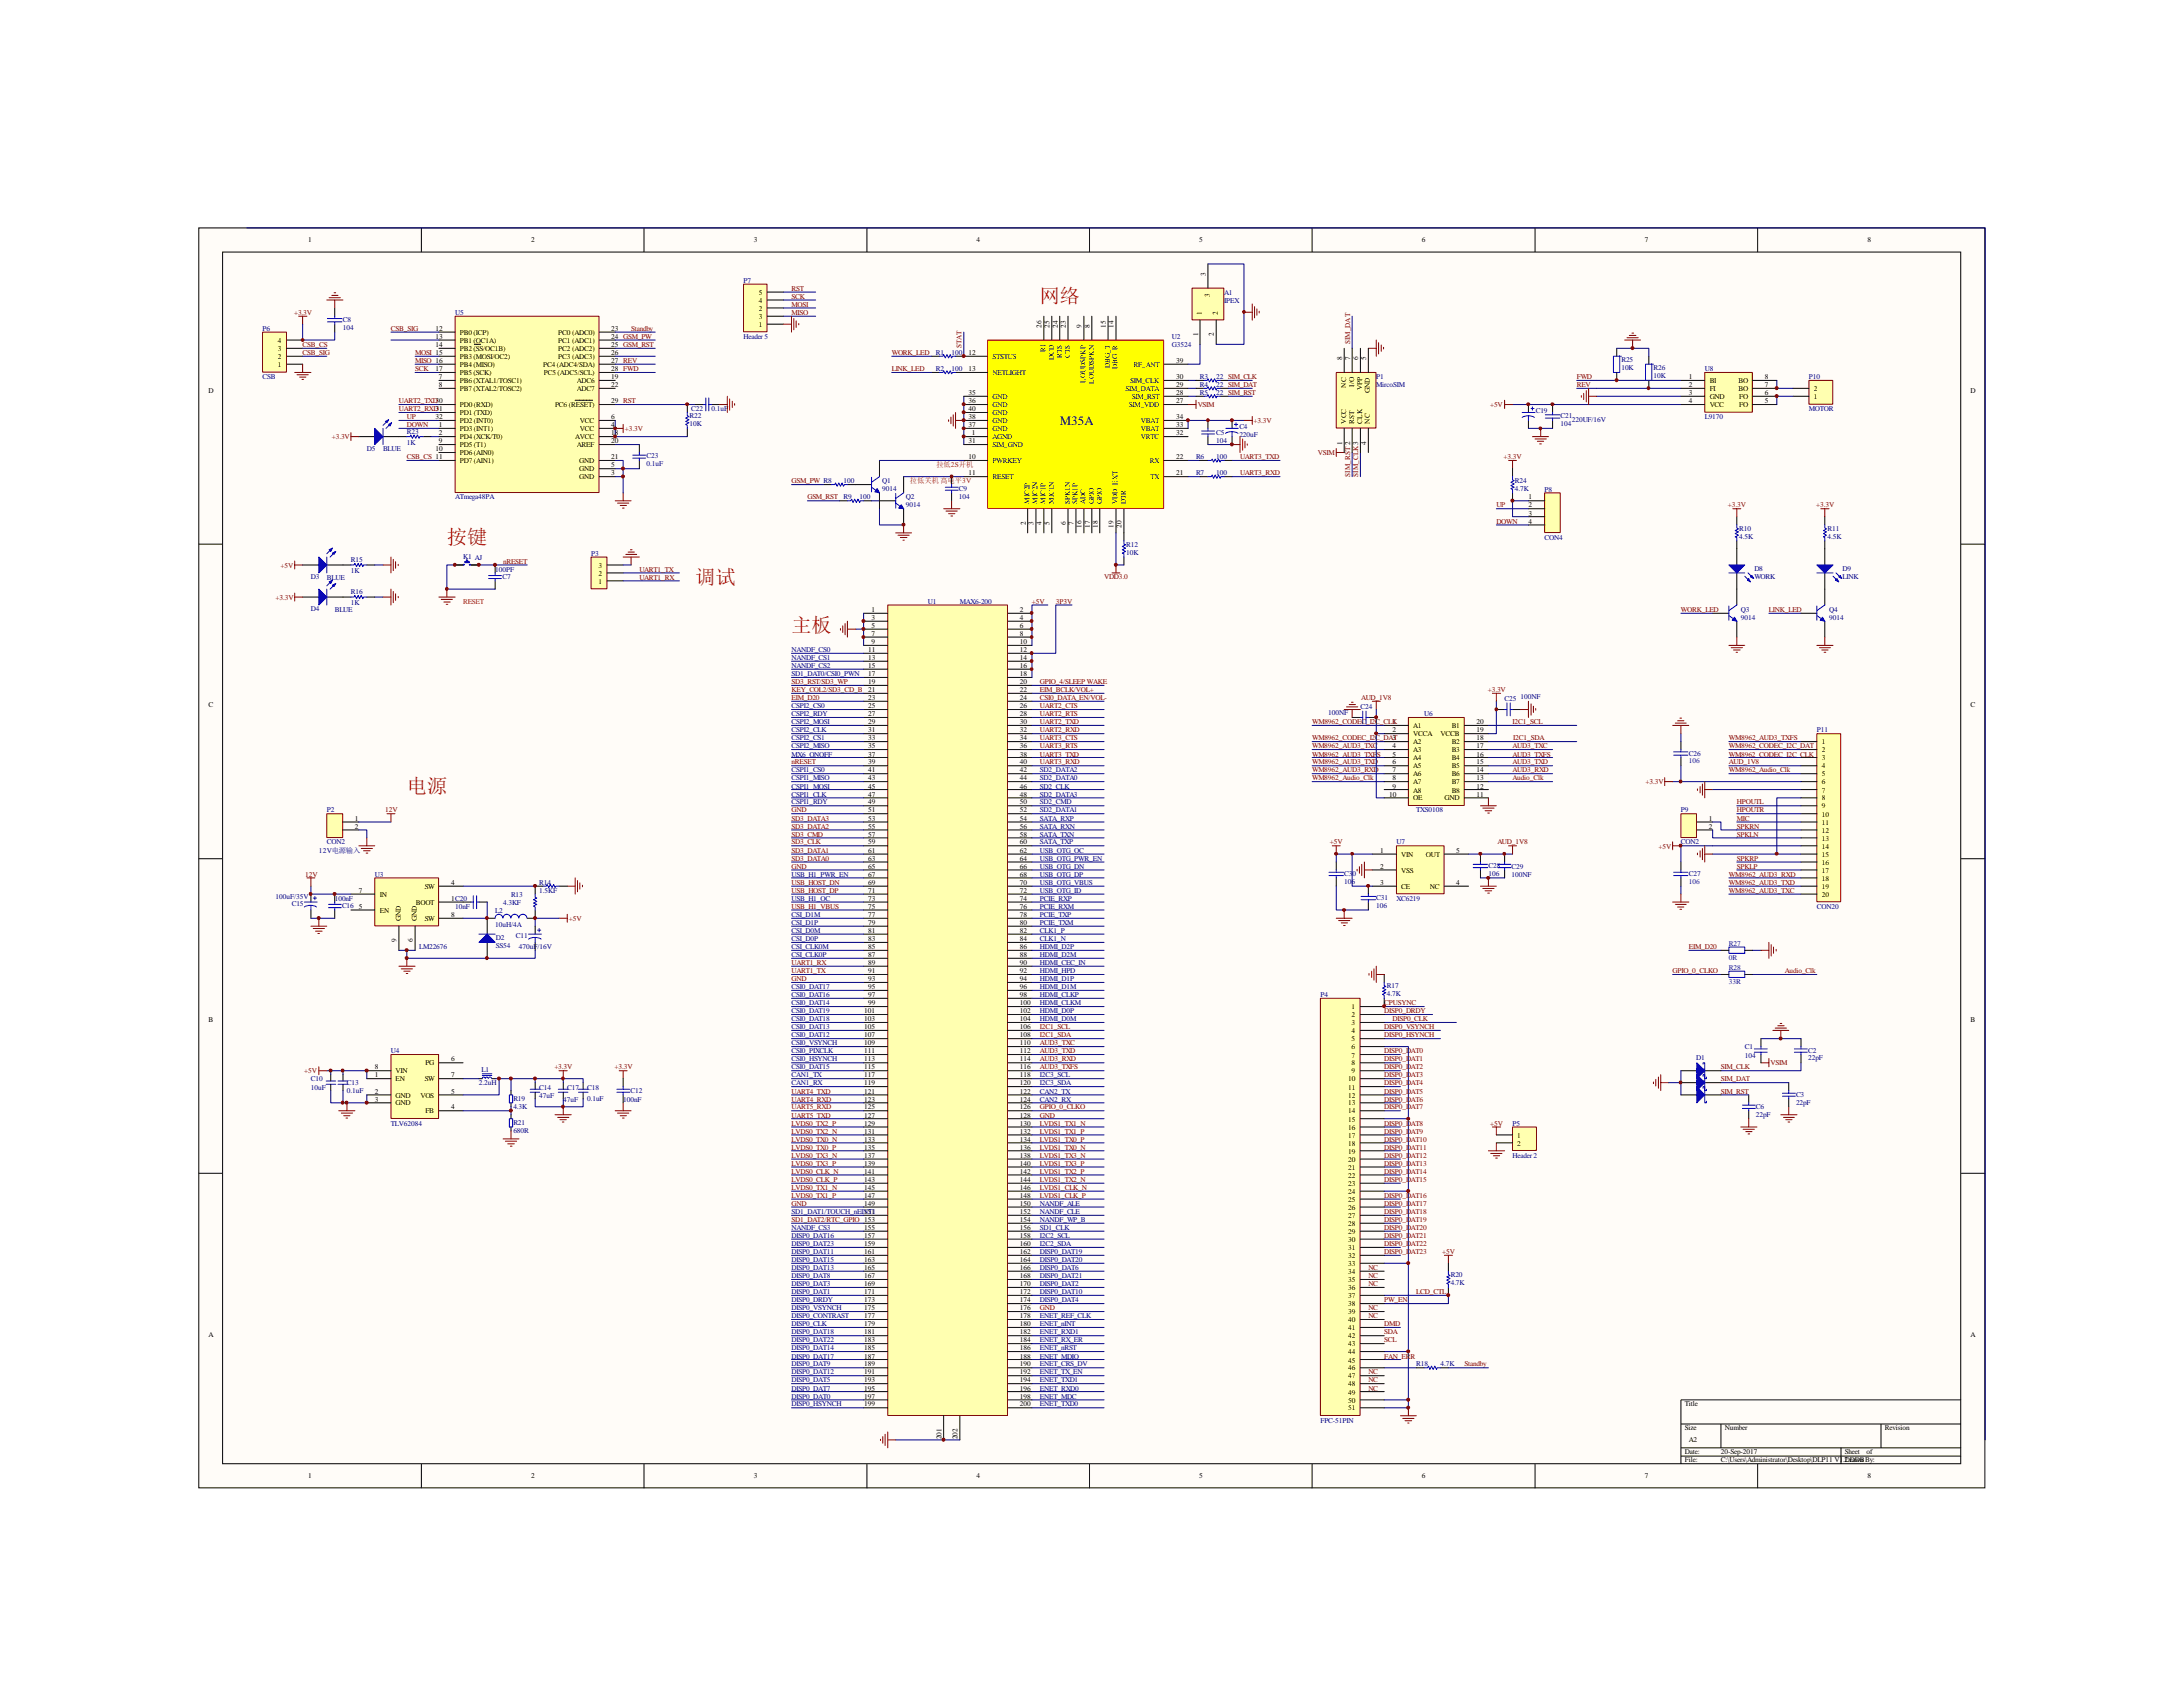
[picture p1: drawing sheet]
<svg xmlns="http://www.w3.org/2000/svg" width="279mm" height="216mm" viewBox="0 0 279 216" stroke-linecap="round" stroke-linejoin="round" font-family="sans-serif">
<defs><g id="words">
<g font-size="2.6" fill="#f00">
<text x="133.1" y="38.8">网络</text>
<text x="57.2" y="69.6">按键</text>
<text x="89" y="74.8">调试</text>
<text x="101.3" y="80.9">主板</text>
<text x="52.1" y="101.5">电源</text>
</g>
<text font-size="1.7" fill="#000080" x="135.6" y="54.4">M35A</text>
<g font-size=".9">
<text x="39.5" y="30.9">1</text>
<text x="68" y="30.9">2</text>
<text x="96.5" y="30.9">3</text>
<text x="125" y="30.9">4</text>
<text x="153.5" y="30.9">5</text>
<text x="154.3" y="35.3" transform="rotate(-90 154.3 35.3)">3</text>
<text x="182" y="30.9">6</text>
<text x="210.5" y="30.9">7</text>
<text x="239" y="30.9">8</text>
<text x="97.1" y="41.8">1</text>
<text x="97.1" y="40.8">3</text>
<text x="97.1" y="39.8">2</text>
<text x="97.1" y="38.7">4</text>
<text x="97.1" y="37.7">5</text>
<text x="133.3" y="42" transform="rotate(-90 133.3 42)">26</text>
<text x="134.3" y="42" transform="rotate(-90 134.3 42)">25</text>
<text x="135.4" y="42" transform="rotate(-90 135.4 42)">24</text>
<text x="136.4" y="42" transform="rotate(-90 136.4 42)">23</text>
<text x="138.4" y="42" transform="rotate(-90 138.4 42)">9</text>
<text x="139.5" y="42" transform="rotate(-90 139.5 42)">8</text>
<text x="141.5" y="42" transform="rotate(-90 141.5 42)">15</text>
<text x="142.5" y="42" transform="rotate(-90 142.5 42)">14</text>
<text x="153.8" y="40.3" transform="rotate(-90 153.8 40.3)">1</text>
<text x="154.9" y="38" transform="rotate(-90 154.9 38)">3</text>
<text x="155.9" y="40.3" transform="rotate(-90 155.9 40.3)">2</text>
<text x="35.6" y="47">1</text>
<text x="35.6" y="45.9">2</text>
<text x="35.6" y="44.9">3</text>
<text x="35.6" y="43.9">4</text>
<text x="55.8" y="42.3">12</text>
<text x="55.8" y="43.4">13</text>
<text x="55.8" y="44.4">14</text>
<text x="55.8" y="47.5">17</text>
<text x="58.8" y="42.9">PB0 (ICP)</text>
<text x="58.8" y="43.9">PB1 (OC1A)</text>
<text x="58.8" y="44.9">PB2 (SS/OC1B)</text>
<text x="58.8" y="45.9">PB3 (MOSI/OC2)</text>
<text x="58.8" y="47">PB4 (MISO)</text>
<text x="69.5" y="47">PC4 (ADC4/SDA)</text>
<text x="71.5" y="42.9">PC0 (ADC0)</text>
<text x="71.5" y="43.9">PC1 (ADC1)</text>
<text x="71.5" y="44.9">PC2 (ADC2)</text>
<text x="71.5" y="45.9">PC3 (ADC3)</text>
<text x="78.2" y="42.3">23</text>
<text x="78.2" y="43.4">24 GSM_PW</text>
<text x="78.2" y="44.4">25 GSM_RST</text>
<text x="78.2" y="45.4">26</text>
<text x="78.2" y="46.4">27 REV</text>
<text x="78.2" y="47.5">28 FWD</text>
<text x="124" y="45.4">12</text>
<text x="124" y="47.5">13</text>
<text x="127" y="45.9">STSTUS</text>
<text x="133.8" y="45.1" transform="rotate(-90 133.8 45.1)">RI</text>
<text x="134.9" y="46.1" transform="rotate(-90 134.9 46.1)">DCD</text>
<text x="135.9" y="45.8" transform="rotate(-90 135.9 45.8)">RTS</text>
<text x="136.9" y="45.8" transform="rotate(-90 136.9 45.8)">CTS</text>
<text x="142" y="47.1" transform="rotate(-90 142 47.1)">DBG_T</text>
<text x="143" y="47.2" transform="rotate(-90 143 47.2)">DBG_R</text>
<text x="145.1" y="47">RF_ANT</text>
<text x="150.5" y="46.4">39</text>
<text x="153.3" y="43" transform="rotate(-90 153.3 43)">1</text>
<text x="155.4" y="43" transform="rotate(-90 155.4 43)">2</text>
<text x="171.8" y="46.1" transform="rotate(-90 171.8 46.1)">8</text>
<text x="172.8" y="46.1" transform="rotate(-90 172.8 46.1)">7</text>
<text x="173.8" y="46.1" transform="rotate(-90 173.8 46.1)">6</text>
<text x="174.8" y="46.1" transform="rotate(-90 174.8 46.1)">5</text>
<text x="26.7" y="50.2">D</text>
<text x="55.8" y="53.6">32</text>
<text x="56.2" y="48.5">7</text>
<text x="56.2" y="49.5">8</text>
<text x="58.8" y="52.1">PD0 (RXD)</text>
<text x="58.8" y="53.1">PD1 (TXD)</text>
<text x="58.8" y="49">PB6 (XTAL1/TOSC1)</text>
<text x="58.8" y="50">PB7 (XTAL2/TOSC2)</text>
<text x="58.8" y="48">PB5 (SCK)</text>
<text x="69.6" y="48">PC5 (ADC5/SCL)</text>
<text x="71" y="52.1">PC6 (RESET)</text>
<text x="73.8" y="49">ADC6</text>
<text x="73.8" y="50">ADC7</text>
<text x="78.2" y="51.6">29 RST</text>
<text x="78.2" y="53.6">6</text>
<text x="78.2" y="48.5">19</text>
<text x="78.2" y="49.5">22</text>
<text x="124" y="50.6">35</text>
<text x="124" y="51.6">36</text>
<text x="124" y="53.6">38</text>
<text x="124" y="52.6">40</text>
<text x="127" y="48">NETLIGHT</text>
<text x="127" y="51.1">GND</text>
<text x="127" y="52.1">GND</text>
<text x="127" y="53.1">GND</text>
<text x="138.9" y="49" transform="rotate(-90 138.9 49)">LOUDSPKP</text>
<text x="140" y="49.1" transform="rotate(-90 140 49.1)">LOUDSPKN</text>
<text x="144.1" y="50">SIM_DATA</text>
<text x="144.5" y="52.1">SIM_VDD</text>
<text x="144.7" y="49">SIM_CLK</text>
<text x="144.9" y="51.1">SIM_RST</text>
<text x="150.5" y="49.5">29</text>
<text x="150.5" y="51.6">27</text>
<text x="150.5" y="50.6">28</text>
<text x="150.5" y="48.5">30</text>
<text x="150.5" y="53.6">34</text>
<text x="172.3" y="49.6" transform="rotate(-90 172.3 49.6)">NC</text>
<text x="173.3" y="49.5" transform="rotate(-90 173.3 49.5)">I/O</text>
<text x="174.3" y="49.9" transform="rotate(-90 174.3 49.9)">VPP</text>
<text x="175.3" y="50.3" transform="rotate(-90 175.3 50.3)">GND</text>
<text x="216.2" y="48.5">1</text>
<text x="216.2" y="49.5">2</text>
<text x="216.2" y="50.6">3</text>
<text x="216.2" y="51.6">4</text>
<text x="218.8" y="49">BI</text>
<text x="218.8" y="50">FI</text>
<text x="218.8" y="51.1">GND</text>
<text x="218.8" y="52.1">VCC</text>
<text x="222.5" y="50">BO</text>
<text x="222.5" y="49">BO</text>
<text x="222.6" y="52.1">FO</text>
<text x="222.6" y="51.1">FO</text>
<text x="225.9" y="49.5">7</text>
<text x="225.9" y="48.5">8</text>
<text x="225.9" y="51.6">5</text>
<text x="225.9" y="50.6">6</text>
<text x="232.2" y="51.1">1</text>
<text x="232.2" y="50">2</text>
<text x="252.2" y="50.2">D</text>
<text x="55.8" y="57.7">10</text>
<text x="56.2" y="54.7">1</text>
<text x="56.2" y="55.7">2</text>
<text x="56.2" y="56.7">9</text>
<text x="58.8" y="54.1">PD2 (INT0)</text>
<text x="58.8" y="55.2">PD3 (INT1)</text>
<text x="58.8" y="56.2">PD4 (XCK/T0)</text>
<text x="58.8" y="57.2">PD5 (T1)</text>
<text x="58.8" y="58.3">PD6 (AIN0)</text>
<text x="58.8" y="59.3">PD7 (AIN1)</text>
<text x="73.6" y="56.2">AVCC</text>
<text x="73.8" y="57.2">AREF</text>
<text x="74.1" y="59.3">GND</text>
<text x="74.2" y="54.1">VCC</text>
<text x="74.2" y="55.2">VCC</text>
<text x="78.2" y="59.8">5</text>
<text x="78.2" y="55.7">18</text>
<text x="78.2" y="56.7">20</text>
<text x="78.2" y="58.8">21</text>
<text x="78.2" y="54.7">4</text>
<text x="124" y="58.8">10</text>
<text x="124" y="56.7">31</text>
<text x="124" y="54.7">37</text>
<text x="124.4" y="55.7">1</text>
<text x="127" y="56.2">AGND</text>
<text x="127" y="59.3">PWRKEY</text>
<text x="127" y="57.2">SIM_GND</text>
<text x="127" y="55.2">GND</text>
<text x="127" y="54.1">GND</text>
<text x="146" y="56.2">VRTC</text>
<text x="146" y="55.2">VBAT</text>
<text x="146" y="54.1">VBAT</text>
<text x="147.2" y="59.3">RX</text>
<text x="150.5" y="58.8">22</text>
<text x="150.5" y="55.7">32</text>
<text x="150.5" y="54.7">33</text>
<text x="171.8" y="56.9" transform="rotate(-90 171.8 56.9)">1</text>
<text x="172.3" y="54.2" transform="rotate(-90 172.3 54.2)">VCC</text>
<text x="173.3" y="54.2" transform="rotate(-90 173.3 54.2)">RST</text>
<text x="174.3" y="54.2" transform="rotate(-90 174.3 54.2)">CLK</text>
<text x="174.8" y="56.9" transform="rotate(-90 174.8 56.9)">4</text>
<text x="175.3" y="54.2" transform="rotate(-90 175.3 54.2)">NC</text>
<text x="74.1" y="60.3">GND</text>
<text x="74.1" y="61.3">GND</text>
<text x="78.2" y="60.8">3</text>
<text x="124" y="60.8">11</text>
<text x="127" y="61.3">RESET</text>
<text x="131.8" y="64.5" transform="rotate(-90 131.8 64.5)">MIC2P</text>
<text x="132.8" y="64.5" transform="rotate(-90 132.8 64.5)">MIC2N</text>
<text x="133.8" y="64.5" transform="rotate(-90 133.8 64.5)">MIC1P</text>
<text x="134.9" y="64.5" transform="rotate(-90 134.9 64.5)">MIC1N</text>
<text x="136.9" y="64.5" transform="rotate(-90 136.9 64.5)">SPK1N</text>
<text x="137.9" y="64.5" transform="rotate(-90 137.9 64.5)">SPK1P</text>
<text x="138.9" y="64.5" transform="rotate(-90 138.9 64.5)">ADC</text>
<text x="140" y="64.5" transform="rotate(-90 140 64.5)">GPIO</text>
<text x="141" y="64.5" transform="rotate(-90 141 64.5)">GPIO</text>
<text x="143" y="64.5" transform="rotate(-90 143 64.5)">VDD_EXT</text>
<text x="144.1" y="64.5" transform="rotate(-90 144.1 64.5)">DTR</text>
<text x="147.2" y="61.3">TX</text>
<text x="150.5" y="60.8">21</text>
<text x="195.6" y="63.9">1</text>
<text x="195.6" y="64.9">2</text>
<text x="195.6" y="66">3</text>
<text x="131.3" y="67.2" transform="rotate(-90 131.3 67.2)">2</text>
<text x="132.3" y="67.2" transform="rotate(-90 132.3 67.2)">3</text>
<text x="133.3" y="67.2" transform="rotate(-90 133.3 67.2)">4</text>
<text x="134.3" y="67.2" transform="rotate(-90 134.3 67.2)">5</text>
<text x="136.4" y="67.2" transform="rotate(-90 136.4 67.2)">6</text>
<text x="137.4" y="67.2" transform="rotate(-90 137.4 67.2)">7</text>
<text x="138.4" y="67.6" transform="rotate(-90 138.4 67.6)">16</text>
<text x="139.5" y="67.6" transform="rotate(-90 139.5 67.6)">17</text>
<text x="140.5" y="67.6" transform="rotate(-90 140.5 67.6)">18</text>
<text x="142.5" y="67.6" transform="rotate(-90 142.5 67.6)">19</text>
<text x="143.6" y="67.6" transform="rotate(-90 143.6 67.6)">20</text>
<text x="195.6" y="67">4</text>
<text x="76.6" y="74.7">1</text>
<text x="76.6" y="73.7">2</text>
<text x="76.6" y="72.6">3</text>
<text x="111.1" y="83.4">11</text>
<text x="111.5" y="78.3">1</text>
<text x="111.5" y="79.3">3</text>
<text x="111.5" y="80.3">5</text>
<text x="111.5" y="81.4">7</text>
<text x="111.5" y="82.4">9</text>
<text x="130.5" y="78.3">2</text>
<text x="130.5" y="79.3">4</text>
<text x="130.5" y="80.3">6</text>
<text x="130.5" y="81.4">8</text>
<text x="130.5" y="82.4">10</text>
<text x="130.5" y="83.4">12</text>
<text x="111.1" y="84.5">13</text>
<text x="111.1" y="85.5">15</text>
<text x="111.1" y="86.5">17</text>
<text x="111.1" y="87.5">19</text>
<text x="111.1" y="88.6">21</text>
<text x="111.1" y="89.6">23</text>
<text x="130.5" y="84.5">14</text>
<text x="130.5" y="85.5">16</text>
<text x="130.5" y="86.5">18</text>
<text x="130.5" y="87.5">20</text>
<text x="130.5" y="88.6">22</text>
<text x="130.5" y="89.6">24</text>
<text x="26.7" y="90.5">C</text>
<text x="111.1" y="90.6">25</text>
<text x="111.1" y="91.7">27</text>
<text x="111.1" y="92.7">29</text>
<text x="111.1" y="93.7">31</text>
<text x="111.1" y="94.7">33</text>
<text x="111.1" y="95.8">35</text>
<text x="130.5" y="90.6">26</text>
<text x="130.5" y="91.7">28</text>
<text x="130.5" y="92.7">30</text>
<text x="130.5" y="93.7">32</text>
<text x="130.5" y="94.7">34</text>
<text x="130.5" y="95.8">36</text>
<text x="178.2" y="92.7">1</text>
<text x="178.2" y="93.7">2</text>
<text x="178.2" y="94.7">3</text>
<text x="178.2" y="95.8">4</text>
<text x="180.9" y="93.2">A1</text>
<text x="180.9" y="94.2">VCCA</text>
<text x="180.9" y="95.2">A2</text>
<text x="184.4" y="94.2">VCCB</text>
<text x="185.8" y="93.2">B1</text>
<text x="185.8" y="95.2">B2</text>
<text x="189" y="93.7">19</text>
<text x="189" y="92.7">20</text>
<text x="189" y="94.7">18</text>
<text x="189" y="95.8">17</text>
<text x="233.2" y="95.2">1</text>
<text x="252.2" y="90.5">C</text>
<text x="111.1" y="96.8">37</text>
<text x="111.1" y="97.8">39</text>
<text x="111.1" y="98.8">41</text>
<text x="111.1" y="99.9">43</text>
<text x="111.1" y="100.9">45</text>
<text x="111.1" y="101.9">47</text>
<text x="130.5" y="96.8">38</text>
<text x="130.5" y="97.8">40</text>
<text x="130.5" y="98.8">42</text>
<text x="130.5" y="99.9">44</text>
<text x="130.5" y="100.9">46</text>
<text x="130.5" y="101.9">48</text>
<text x="177.8" y="101.9">10</text>
<text x="178.2" y="98.8">7</text>
<text x="178.2" y="99.9">8</text>
<text x="178.2" y="96.8">5</text>
<text x="178.2" y="97.8">6</text>
<text x="178.2" y="100.9">9</text>
<text x="180.9" y="99.4">A6</text>
<text x="180.9" y="100.4">A7</text>
<text x="180.9" y="96.3">A3</text>
<text x="180.9" y="97.3">A4</text>
<text x="180.9" y="98.3">A5</text>
<text x="180.9" y="101.4">A8</text>
<text x="185.8" y="96.3">B3</text>
<text x="185.8" y="97.3">B4</text>
<text x="185.8" y="98.3">B5</text>
<text x="185.8" y="99.4">B6</text>
<text x="185.8" y="100.4">B7</text>
<text x="185.8" y="101.4">B8</text>
<text x="189" y="96.8">16</text>
<text x="189" y="97.8">15</text>
<text x="189" y="98.8">14</text>
<text x="189" y="99.9">13</text>
<text x="189" y="100.9">12</text>
<text x="189" y="101.9">11</text>
<text x="233.2" y="96.3">2</text>
<text x="233.2" y="97.3">3</text>
<text x="233.2" y="98.3">4</text>
<text x="233.2" y="99.4">5</text>
<text x="233.2" y="100.4">6</text>
<text x="233.2" y="101.4">7</text>
<text x="45.4" y="105">1</text>
<text x="45.4" y="106">2</text>
<text x="111.1" y="103">49</text>
<text x="111.1" y="104">51</text>
<text x="111.1" y="105">53</text>
<text x="111.1" y="106">55</text>
<text x="111.1" y="107.1">57</text>
<text x="130.5" y="103">50</text>
<text x="130.5" y="104">52</text>
<text x="130.5" y="105">54</text>
<text x="130.5" y="106">56</text>
<text x="130.5" y="107.1">58</text>
<text x="180.9" y="102.4">OE</text>
<text x="184.9" y="102.4">GND</text>
<text x="218.7" y="105">1</text>
<text x="218.7" y="106">2</text>
<text x="233.2" y="102.4">8</text>
<text x="233.2" y="103.5">9</text>
<text x="233.2" y="104.5">10</text>
<text x="233.2" y="105.5">11</text>
<text x="233.2" y="106.6">12</text>
<text x="233.2" y="107.6">13</text>
<text x="54.4" y="113.7">SW</text>
<text x="57.7" y="113.2">4</text>
<text x="111.1" y="108.1">59</text>
<text x="111.1" y="109.1">61</text>
<text x="111.1" y="110.2">63</text>
<text x="111.1" y="111.2">65</text>
<text x="111.1" y="112.2">67</text>
<text x="111.1" y="113.2">69</text>
<text x="130.5" y="108.1">60</text>
<text x="130.5" y="109.1">62</text>
<text x="130.5" y="110.2">64</text>
<text x="130.5" y="111.2">66</text>
<text x="130.5" y="112.2">68</text>
<text x="130.5" y="113.2">70</text>
<text x="176.7" y="109.1">1</text>
<text x="176.7" y="111.2">2</text>
<text x="176.7" y="113.2">3</text>
<text x="179.3" y="109.6">VIN</text>
<text x="179.3" y="111.7">VSS</text>
<text x="179.3" y="113.7">CE</text>
<text x="182.5" y="109.6">OUT</text>
<text x="183" y="113.7">NC</text>
<text x="186.4" y="113.2">4</text>
<text x="186.4" y="109.1">5</text>
<text x="233.2" y="108.6">14</text>
<text x="233.2" y="109.6">15</text>
<text x="233.2" y="110.7">16</text>
<text x="233.2" y="111.7">17</text>
<text x="233.2" y="112.7">18</text>
<text x="233.2" y="113.7">19</text>
<text x="45.9" y="114.3">7</text>
<text x="45.9" y="116.3">5</text>
<text x="48.6" y="114.8">IN</text>
<text x="48.6" y="116.8">EN</text>
<text x="51.3" y="117.9" transform="rotate(-90 51.3 117.9)">GND</text>
<text x="53.2" y="115.8">BOOT</text>
<text x="53.3" y="117.9" transform="rotate(-90 53.3 117.9)">GND</text>
<text x="54.4" y="117.9">SW</text>
<text x="57.7" y="115.3">1C20</text>
<text x="57.7" y="117.3">8</text>
<text x="111.1" y="114.3">71</text>
<text x="111.1" y="115.3">73</text>
<text x="111.1" y="116.3">75</text>
<text x="111.1" y="117.3">77</text>
<text x="111.1" y="118.4">79</text>
<text x="111.1" y="119.4">81</text>
<text x="130.5" y="114.3">72</text>
<text x="130.5" y="115.3">74</text>
<text x="130.5" y="116.3">76</text>
<text x="130.5" y="117.3">78</text>
<text x="130.5" y="118.4">80</text>
<text x="130.5" y="119.4">82</text>
<text x="233.2" y="114.8">20</text>
<text x="50.8" y="120.6" transform="rotate(-90 50.8 120.6)">9</text>
<text x="52.8" y="120.6" transform="rotate(-90 52.8 120.6)">6</text>
<text x="111.1" y="120.4">83</text>
<text x="111.1" y="121.5">85</text>
<text x="111.1" y="122.5">87</text>
<text x="111.1" y="123.5">89</text>
<text x="111.1" y="124.5">91</text>
<text x="111.1" y="125.6">93</text>
<text x="130.5" y="120.4">84</text>
<text x="130.5" y="121.5">86</text>
<text x="130.5" y="122.5">88</text>
<text x="130.5" y="123.5">90</text>
<text x="130.5" y="124.5">92</text>
<text x="130.5" y="125.6">94</text>
<text x="26.7" y="130.8">B</text>
<text x="110.6" y="129.7">101</text>
<text x="110.6" y="130.7">103</text>
<text x="110.6" y="131.7">105</text>
<text x="111.1" y="126.6">95</text>
<text x="111.1" y="127.6">97</text>
<text x="111.1" y="128.7">99</text>
<text x="130.5" y="126.6">96</text>
<text x="130.5" y="127.6">98</text>
<text x="130.5" y="128.7">100</text>
<text x="130.5" y="129.7">102</text>
<text x="130.5" y="130.7">104</text>
<text x="130.5" y="131.7">106</text>
<text x="173" y="129.2">1</text>
<text x="173" y="130.2">2</text>
<text x="173" y="131.2">3</text>
<text x="252.2" y="130.8">B</text>
<text x="48" y="137.9">1</text>
<text x="48" y="136.9">8</text>
<text x="50.6" y="137.4">VIN</text>
<text x="54.4" y="136.4">PG</text>
<text x="57.7" y="135.8">6</text>
<text x="57.7" y="137.9">7</text>
<text x="110.6" y="132.8">107</text>
<text x="110.6" y="133.8">109</text>
<text x="110.6" y="134.8">111</text>
<text x="110.6" y="135.8">113</text>
<text x="110.6" y="136.9">115</text>
<text x="110.6" y="137.9">117</text>
<text x="130.5" y="132.8">108</text>
<text x="130.5" y="133.8">110</text>
<text x="130.5" y="134.8">112</text>
<text x="130.5" y="135.8">114</text>
<text x="130.5" y="136.9">116</text>
<text x="130.5" y="137.9">118</text>
<text x="173" y="132.2">4</text>
<text x="173" y="133.3">5</text>
<text x="173" y="134.3">6</text>
<text x="173" y="135.3">7</text>
<text x="173" y="136.4">8</text>
<text x="173" y="137.4">9</text>
<text x="48" y="140">2</text>
<text x="48" y="141">3</text>
<text x="50.6" y="138.4">EN</text>
<text x="50.6" y="140.5">GND</text>
<text x="50.6" y="141.5">GND</text>
<text x="53.8" y="140.5">VOS</text>
<text x="54.4" y="138.4">SW</text>
<text x="54.4" y="142.5">FB</text>
<text x="57.7" y="142">4</text>
<text x="57.7" y="140">5</text>
<text x="110.6" y="138.9">119</text>
<text x="110.6" y="140">121</text>
<text x="110.6" y="141">123</text>
<text x="110.6" y="142">125</text>
<text x="110.6" y="143">127</text>
<text x="130.5" y="138.9">120</text>
<text x="130.5" y="140">122</text>
<text x="130.5" y="141">124</text>
<text x="130.5" y="142">126</text>
<text x="130.5" y="143">128</text>
<text x="172.6" y="138.4">10</text>
<text x="172.6" y="139.4">11</text>
<text x="172.6" y="140.5">12</text>
<text x="172.6" y="141.5">13</text>
<text x="172.6" y="142.5">14</text>
<text x="172.6" y="143.6">15</text>
<text x="110.6" y="144.1">129</text>
<text x="110.6" y="145.1">131</text>
<text x="110.6" y="146.1">133</text>
<text x="110.6" y="147.2">135</text>
<text x="110.6" y="148.2">137</text>
<text x="110.6" y="149.2">139</text>
<text x="130.5" y="144.1">130</text>
<text x="130.5" y="145.1">132</text>
<text x="130.5" y="146.1">134</text>
<text x="130.5" y="147.2">136</text>
<text x="130.5" y="148.2">138</text>
<text x="130.5" y="149.2">140</text>
<text x="172.6" y="144.6">16</text>
<text x="172.6" y="145.6">17</text>
<text x="172.6" y="146.6">18</text>
<text x="172.6" y="147.7">19</text>
<text x="172.6" y="148.7">20</text>
<text x="172.6" y="149.7">21</text>
<text x="194.2" y="145.6">1</text>
<text x="194.2" y="146.6">2</text>
<text x="110.6" y="150.2">141</text>
<text x="110.6" y="151.3">143</text>
<text x="110.6" y="152.3">145</text>
<text x="110.6" y="153.3">147</text>
<text x="110.6" y="154.3">149</text>
<text x="110.6" y="155.4">151</text>
<text x="130.5" y="150.2">142</text>
<text x="130.5" y="151.3">144</text>
<text x="130.5" y="152.3">146</text>
<text x="130.5" y="153.3">148</text>
<text x="130.5" y="154.3">150</text>
<text x="130.5" y="155.4">152</text>
<text x="172.6" y="150.7">22</text>
<text x="172.6" y="151.8">23</text>
<text x="172.6" y="152.8">24</text>
<text x="172.6" y="153.8">25</text>
<text x="172.6" y="154.9">26</text>
<text x="172.6" y="155.9">27</text>
<text x="110.6" y="157.4">155</text>
<text x="110.6" y="158.5">157</text>
<text x="110.6" y="159.5">159</text>
<text x="110.6" y="160.5">161</text>
<text x="110.6" y="161.5">163</text>
<text x="130.5" y="156.4">154</text>
<text x="130.5" y="157.4">156</text>
<text x="130.5" y="158.5">158</text>
<text x="130.5" y="159.5">160</text>
<text x="130.5" y="160.5">162</text>
<text x="130.5" y="161.5">164</text>
<text x="172.6" y="156.9">28</text>
<text x="172.6" y="157.9">29</text>
<text x="172.6" y="159">30</text>
<text x="172.6" y="160">31</text>
<text x="172.6" y="161">32</text>
<text x="110.6" y="162.6">165</text>
<text x="110.6" y="163.6">167</text>
<text x="110.6" y="164.6">169</text>
<text x="110.6" y="165.6">171</text>
<text x="110.6" y="166.7">173</text>
<text x="110.6" y="167.7">175</text>
<text x="130.5" y="162.6">166</text>
<text x="130.5" y="163.6">168</text>
<text x="130.5" y="164.6">170</text>
<text x="130.5" y="165.6">172</text>
<text x="130.5" y="166.7">174</text>
<text x="130.5" y="167.7">176</text>
<text x="172.6" y="162">33</text>
<text x="172.6" y="163.1">34</text>
<text x="172.6" y="164.1">35</text>
<text x="172.6" y="165.1">36</text>
<text x="172.6" y="166.2">37</text>
<text x="172.6" y="167.2">38</text>
<text x="26.7" y="171.1">A</text>
<text x="110.6" y="168.7">177</text>
<text x="110.6" y="169.7">179</text>
<text x="110.6" y="170.8">181</text>
<text x="110.6" y="171.8">183</text>
<text x="110.6" y="172.8">185</text>
<text x="110.6" y="173.9">187</text>
<text x="130.5" y="168.7">178</text>
<text x="130.5" y="169.7">180</text>
<text x="130.5" y="170.8">182</text>
<text x="130.5" y="171.8">184</text>
<text x="130.5" y="172.8">186</text>
<text x="130.5" y="173.9">188</text>
<text x="172.6" y="168.2">39</text>
<text x="172.6" y="169.2">40</text>
<text x="172.6" y="170.3">41</text>
<text x="172.6" y="171.3">42</text>
<text x="172.6" y="172.3">43</text>
<text x="172.6" y="173.3">44</text>
<text x="252.2" y="171.1">A</text>
<text x="110.6" y="174.9">189</text>
<text x="110.6" y="175.9">191</text>
<text x="110.6" y="176.9">193</text>
<text x="110.6" y="178">195</text>
<text x="110.6" y="179">197</text>
<text x="130.5" y="174.9">190</text>
<text x="130.5" y="175.9">192</text>
<text x="130.5" y="176.9">194</text>
<text x="130.5" y="178">196</text>
<text x="130.5" y="179">198</text>
<text x="172.6" y="174.4">45</text>
<text x="172.6" y="175.4">46</text>
<text x="172.6" y="176.4">47</text>
<text x="172.6" y="177.4">48</text>
<text x="172.6" y="178.5">49</text>
<text x="172.6" y="179.5">50</text>
<text x="215.6" y="179.9">Title</text>
<text x="110.6" y="180">199</text>
<text x="120.5" y="184.2" transform="rotate(-90 120.5 184.2)">201</text>
<text x="122.6" y="184.2" transform="rotate(-90 122.6 184.2)">202</text>
<text x="130.5" y="180">200</text>
<text x="172.6" y="180.5">51</text>
<text x="215.6" y="183">Size</text>
<text x="216.2" y="184.5">A2</text>
<text x="220.8" y="183">Number</text>
<text x="241.3" y="183">Revision</text>
<text x="39.5" y="189.1">1</text>
<text x="68" y="189.1">2</text>
<text x="96.5" y="189.1">3</text>
<text x="125" y="189.1">4</text>
<text x="153.5" y="189.1">5</text>
<text x="182" y="189.1">6</text>
<text x="210.5" y="189.1">7</text>
<text x="215.6" y="186.1">Date:</text>
<text x="215.6" y="187.1">File:</text>
<text x="220.3" y="186.1">20-Sep-2017</text>
<text x="220.3" y="187.1">C:\Users\Administrator\Desktop\DLP11 V1</text>
<text x="235.9" y="187.1">.2.rawn</text>
<text x="236.1" y="186.1">Sheet</text>
<text x="236.1" y="187.1">DDDBBy:</text>
<text x="238.9" y="186.1">of</text>
<text x="239" y="189.1">8</text>
</g>
<g font-size=".9" fill="#800000">
<text x="37.6" y="40.3">+3.3V</text>
<text x="101.3" y="37.2">RST</text>
<text x="101.3" y="38.2">SCK</text>
<text x="101.3" y="39.3">MOSI</text>
<text x="101.3" y="40.3">MISO</text>
<text x="38.7" y="44.4">CSB_CS</text>
<text x="38.7" y="45.4">CSB_SIG</text>
<text x="50" y="42.3">CSB_SIG</text>
<text x="53.1" y="45.4">MOSI 15</text>
<text x="53.1" y="46.4">MISO 16</text>
<text x="53.1" y="47.5">SCK</text>
<text x="80.8" y="42.3">Standby</text>
<text x="114.1" y="45.4">WORK_LED</text>
<text x="114.1" y="47.5">LINK_LED</text>
<text x="123.1" y="44.6" transform="rotate(-90 123.1 44.6)">STAT</text>
<text x="172.8" y="44.1" transform="rotate(-90 172.8 44.1)">SIM_DAT</text>
<text x="51.1" y="51.6">UART2_TXD30</text>
<text x="51.1" y="52.6">UART2_RXD31</text>
<text x="52.1" y="53.6">UP</text>
<text x="153.3" y="52.1">VSIM</text>
<text x="190.7" y="52.1">+5V</text>
<text x="201.8" y="48.5">FWD</text>
<text x="201.8" y="49.5">REV</text>
<text x="42.5" y="56.2">+3.3V</text>
<text x="52.1" y="58.8">CSB_CS 11</text>
<text x="52.1" y="54.7">DOWN</text>
<text x="80" y="55.2">+3.3V</text>
<text x="158.7" y="58.8">UART3_TXD</text>
<text x="160.4" y="54.1">+3.3V</text>
<text x="168.7" y="58.3">VSIM</text>
<text x="192.4" y="58.8">+3.3V</text>
<text x="101.3" y="61.8">GSM_PW R8</text>
<text x="103.3" y="63.9">GSM_RST</text>
<text x="158.7" y="60.8">UART3_RXD</text>
<text x="172.8" y="61" transform="rotate(-90 172.8 61)">SIM_RST 2</text>
<text x="173.8" y="61" transform="rotate(-90 173.8 61)">SIM_CLK3</text>
<text x="191.5" y="64.9">UP</text>
<text x="221.1" y="64.9">+3.3V</text>
<text x="232.5" y="64.9">+3.3V</text>
<text x="191.5" y="67">DOWN</text>
<text x="35.3" y="76.8">+3.3V</text>
<text x="35.9" y="72.6">+5V</text>
<text x="64.4" y="72.1">nRESET</text>
<text x="81.8" y="73.2">UART1_TX</text>
<text x="81.8" y="74.2">UART1_RX</text>
<text x="132.1" y="77.3">+5V</text>
<text x="135.1" y="77.3">3P3V</text>
<text x="141.3" y="74.1">VDD3.0</text>
<text x="215.1" y="78.3">WORK_LED</text>
<text x="226.4" y="78.3">LINK_LED</text>
<text x="101.3" y="87.5">SD3_RST/SD3_WP</text>
<text x="101.3" y="88.6">KEY_COL2/SD3_CD_B</text>
<text x="101.3" y="89.6">EIM_D20</text>
<text x="133.1" y="87.5">GPIO_4/SLEEP WAKE</text>
<text x="133.1" y="88.6">EIM_BCLK/VOL+</text>
<text x="133.1" y="89.6">CSI0_DATA_EN/VOL-</text>
<text x="174.2" y="89.6">AUD_1V8</text>
<text x="190.4" y="88.6">+3.3V</text>
<text x="133.1" y="90.6">UART2_CTS</text>
<text x="133.1" y="91.7">UART2_RTS</text>
<text x="133.1" y="92.7">UART2_TXD</text>
<text x="133.1" y="93.7">UART2_RXD</text>
<text x="133.1" y="94.7">UART3_CTS</text>
<text x="133.1" y="95.8">UART3_RTS</text>
<text x="167.9" y="92.7">WM8962_CODEC_I2C_CLK</text>
<text x="167.9" y="94.7">WM8962_CODEC_I2C_DAT</text>
<text x="167.9" y="95.8">WM8962_AUD3_TXC</text>
<text x="193.6" y="95.8">AUD3_TXC</text>
<text x="193.6" y="92.7">I2C1_SCL</text>
<text x="193.7" y="94.7">I2C1_SDA</text>
<text x="221.3" y="95.8">WM8962_CODEC_I2C_DAT</text>
<text x="221.3" y="94.7">WM8962_AUD3_TXFS</text>
<text x="101.3" y="97.8">nRESET</text>
<text x="133.1" y="96.8">UART3_TXD</text>
<text x="133.1" y="97.8">UART3_RXD</text>
<text x="167.9" y="96.8">WM8962_AUD3_TXFS</text>
<text x="167.9" y="97.8">WM8962_AUD3_TXD</text>
<text x="167.9" y="98.8">WM8962_AUD3_RXD</text>
<text x="167.9" y="99.9">WM8962_Audio_Clk</text>
<text x="193.6" y="96.8">AUD3_TXFS</text>
<text x="193.6" y="97.8">AUD3_TXD</text>
<text x="193.6" y="98.8">AUD3_RXD</text>
<text x="193.6" y="99.9">Audio_Clk</text>
<text x="210.6" y="100.4">+3.3V</text>
<text x="221.3" y="96.8">WM8962_CODEC_I2C_CLK</text>
<text x="221.3" y="97.8">AUD_1V8</text>
<text x="221.3" y="98.8">WM8962_Audio_Clk</text>
<text x="49.3" y="104">12V</text>
<text x="101.3" y="105">SD3_DATA3</text>
<text x="101.3" y="106">SD3_DATA2</text>
<text x="101.3" y="107.1">SD3_CMD</text>
<text x="101.3" y="104">GND</text>
<text x="222.3" y="103">HPOUTL</text>
<text x="222.3" y="104">HPOUTR</text>
<text x="222.3" y="105">MIC</text>
<text x="222.3" y="106">SPKRN</text>
<text x="222.3" y="107.1">SPKLN</text>
<text x="39.1" y="112.2">12V</text>
<text x="101.3" y="108.1">SD3_CLK</text>
<text x="101.3" y="109.1">SD3_DATA1</text>
<text x="101.3" y="110.2">SD3_DATA0</text>
<text x="101.3" y="113.2">USB_HOST_DN</text>
<text x="101.3" y="111.2">GND</text>
<text x="170.2" y="108.1">+5V</text>
<text x="191.6" y="108.1">AUD_1V8</text>
<text x="212.3" y="108.6">+5V</text>
<text x="221.3" y="112.2">WM8962_AUD3_RXD</text>
<text x="221.3" y="113.2">WM8962_AUD3_TXD</text>
<text x="222.3" y="110.2">SPKRP</text>
<text x="222.3" y="111.2">SPKLP</text>
<text x="72.8" y="117.9">+5V</text>
<text x="101.3" y="114.3">USB_HOST_DP</text>
<text x="101.3" y="116.3">USB_H1_VBUS</text>
<text x="221.3" y="114.3">WM8962_AUD3_TXC</text>
<text x="101.3" y="123.5">UART1_RX</text>
<text x="101.3" y="124.5">UART1_TX</text>
<text x="101.3" y="125.6">GND</text>
<text x="214.1" y="124.5">GPIO_0_CLKO</text>
<text x="216.2" y="121.5">EIM_D20</text>
<text x="228.4" y="124.5">Audio_Clk</text>
<text x="133.1" y="131.7">I2C1_SCL</text>
<text x="177.2" y="128.7">CPUSYNC</text>
<text x="177.2" y="129.7">DISP0_DRDY</text>
<text x="177.2" y="131.7">DISP0_VSYNCH</text>
<text x="178.2" y="130.7">DISP0_CLK</text>
<text x="38.9" y="137.4">+5V</text>
<text x="71" y="136.9">+3.3V</text>
<text x="78.7" y="136.9">+3.3V</text>
<text x="133.1" y="132.8">I2C1_SDA</text>
<text x="133.1" y="133.8">AUD3_TXC</text>
<text x="133.1" y="134.8">AUD3_TXD</text>
<text x="133.1" y="135.8">AUD3_RXD</text>
<text x="133.1" y="136.9">AUD3_TXFS</text>
<text x="177.2" y="134.8">DISP0_DAT0</text>
<text x="177.2" y="135.8">DISP0_DAT1</text>
<text x="177.2" y="136.9">DISP0_DAT2</text>
<text x="177.2" y="137.9">DISP0_DAT3</text>
<text x="177.2" y="132.8">DISP0_HSYNCH</text>
<text x="220.3" y="136.9">SIM_CLK</text>
<text x="226.6" y="136.4">VSIM</text>
<text x="101.3" y="140">UART4_TXD</text>
<text x="101.3" y="141">UART4_RXD</text>
<text x="101.3" y="142">UART5_RXD</text>
<text x="101.3" y="143">UART5_TXD</text>
<text x="133.1" y="142">GPIO_0_CLKO</text>
<text x="133.1" y="143">GND</text>
<text x="177.2" y="138.9">DISP0_DAT4</text>
<text x="177.2" y="140">DISP0_DAT5</text>
<text x="177.2" y="141">DISP0_DAT6</text>
<text x="177.2" y="142">DISP0_DAT7</text>
<text x="220.3" y="138.4">SIM_DAT</text>
<text x="220.3" y="140">SIM_RST</text>
<text x="101.3" y="144.1">LVDS0_TX2_P</text>
<text x="101.3" y="145.1">LVDS0_TX2_N</text>
<text x="101.3" y="146.1">LVDS0_TX0_N</text>
<text x="101.3" y="147.2">LVDS0_TX0_P</text>
<text x="101.3" y="148.2">LVDS0_TX3_N</text>
<text x="101.3" y="149.2">LVDS0_TX3_P</text>
<text x="133.1" y="144.1">LVDS1_TX1_N</text>
<text x="133.1" y="145.1">LVDS1_TX1_P</text>
<text x="133.1" y="146.1">LVDS1_TX0_P</text>
<text x="133.1" y="147.2">LVDS1_TX0_N</text>
<text x="133.1" y="148.2">LVDS1_TX3_N</text>
<text x="133.1" y="149.2">LVDS1_TX3_P</text>
<text x="177.2" y="144.1">DISP0_DAT8</text>
<text x="177.2" y="145.1">DISP0_DAT9</text>
<text x="177.2" y="146.1">DISP0_DAT10</text>
<text x="177.2" y="147.2">DISP0_DAT11</text>
<text x="177.2" y="148.2">DISP0_DAT12</text>
<text x="177.2" y="149.2">DISP0_DAT13</text>
<text x="190.7" y="144.1">+5V</text>
<text x="101.3" y="150.2">LVDS0_CLK_N</text>
<text x="101.3" y="151.3">LVDS0_CLK_P</text>
<text x="101.3" y="152.3">LVDS0_TX1_N</text>
<text x="101.3" y="153.3">LVDS0_TX1_P</text>
<text x="101.3" y="154.3">GND</text>
<text x="133.1" y="150.2">LVDS1_TX2_P</text>
<text x="133.1" y="151.3">LVDS1_TX2_N</text>
<text x="133.1" y="152.3">LVDS1_CLK_N</text>
<text x="133.1" y="153.3">LVDS1_CLK_P</text>
<text x="177.2" y="150.2">DISP0_DAT14</text>
<text x="177.2" y="151.3">DISP0_DAT15</text>
<text x="177.2" y="153.3">DISP0_DAT16</text>
<text x="177.2" y="154.3">DISP0_DAT17</text>
<text x="177.2" y="155.4">DISP0_DAT18</text>
<text x="101.3" y="156.4">SD1_DAT2/RTC_GPIO 153</text>
<text x="177.2" y="156.4">DISP0_DAT19</text>
<text x="177.2" y="157.4">DISP0_DAT20</text>
<text x="177.2" y="158.5">DISP0_DAT21</text>
<text x="177.2" y="159.5">DISP0_DAT22</text>
<text x="177.2" y="160.5">DISP0_DAT23</text>
<text x="184.6" y="160.5">+5V</text>
<text x="133.1" y="167.7">GND</text>
<text x="175.1" y="162.6">NC</text>
<text x="175.1" y="163.6">NC</text>
<text x="175.1" y="164.6">NC</text>
<text x="175.1" y="167.7">NC</text>
<text x="177.2" y="166.7">PW_EN</text>
<text x="181.3" y="165.6">LCD_CTL</text>
<text x="175.1" y="168.7">NC</text>
<text x="177.2" y="173.9">FAN_ERR</text>
<text x="177.2" y="171.8">SCL</text>
<text x="177.2" y="170.8">SDA</text>
<text x="177.2" y="169.7">DMD</text>
<text x="175.1" y="178">NC</text>
<text x="175.1" y="176.9">NC</text>
<text x="175.1" y="175.9">NC</text>
<text x="187.5" y="174.9">Standby</text>
</g>
<g font-size=".9" fill="#000080">
<text x="43.9" y="41.2">C8</text>
<text x="58.3" y="40.3">U5</text>
<text x="95.2" y="36.2">P7</text>
<text x="156.7" y="37.7">A1</text>
<text x="156.7" y="38.7">IPEX</text>
<text x="33.6" y="42.3">P6</text>
<text x="43.9" y="42.2">104</text>
<text x="95.2" y="43.4">Header 5</text>
<text x="119.8" y="45.4">R1</text>
<text x="119.8" y="47.5">R2</text>
<text x="121.8" y="45.4">100</text>
<text x="121.8" y="47.5">100</text>
<text x="150" y="43.4">U2</text>
<text x="150" y="44.4">G3524</text>
<text x="207.5" y="46.4">R25</text>
<text x="207.5" y="47.4">10K</text>
<text x="211.6" y="47.4">R26</text>
<text x="218.2" y="47.5">U8</text>
<text x="33.6" y="48.5">CSB</text>
<text x="88.3" y="53.6">R22</text>
<text x="88.5" y="52.6">C22</text>
<text x="91.1" y="52.6">0.1uF</text>
<text x="153.6" y="48.5">R3</text>
<text x="153.6" y="49.5">R4</text>
<text x="153.6" y="50.6">R5</text>
<text x="155.7" y="48.5">22 SIM_CLK</text>
<text x="155.7" y="49.5">22 SIM_DAT</text>
<text x="155.7" y="50.6">22 SIM_RST</text>
<text x="176.1" y="48.5">P1</text>
<text x="176.1" y="49.5">MircoSIM</text>
<text x="196.6" y="52.9">C19</text>
<text x="199.7" y="53.6">C21</text>
<text x="201.2" y="54">220UF/16V</text>
<text x="211.6" y="48.4">10K</text>
<text x="218.2" y="53.6">L9170</text>
<text x="231.5" y="48.5">P10</text>
<text x="231.5" y="52.6">MOTOR</text>
<text x="46.9" y="57.7">D5</text>
<text x="49" y="57.7">BLUE</text>
<text x="52.1" y="55.5">R23</text>
<text x="52.1" y="56.9">1K</text>
<text x="82.8" y="58.7">C23</text>
<text x="82.8" y="59.7">0.1uF</text>
<text x="88.3" y="54.6">10K</text>
<text x="153.1" y="58.8">R6</text>
<text x="155.7" y="55.7">C5</text>
<text x="155.7" y="56.7">104</text>
<text x="155.7" y="58.8">100</text>
<text x="158.6" y="54.9">C4</text>
<text x="158.6" y="55.9">220uF</text>
<text x="199.7" y="54.6">104</text>
<text x="58.3" y="63.9">ATmega48PA</text>
<text x="107.9" y="61.8">100</text>
<text x="107.9" y="63.9">R9</text>
<text x="110" y="63.9">100</text>
<text x="112.9" y="61.8">Q1</text>
<text x="112.9" y="62.8">9014</text>
<text x="116" y="63.8">Q2</text>
<text x="116" y="64.9">9014</text>
<text x="122.7" y="62.8">C9</text>
<text x="122.7" y="63.8">104</text>
<text x="153.1" y="60.8">R7</text>
<text x="155.7" y="60.8">100</text>
<text x="193.9" y="61.8">R24</text>
<text x="193.9" y="62.8">4.7K</text>
<text x="197.7" y="62.9">P8</text>
<text x="44.9" y="71.9">R15</text>
<text x="59.3" y="71.5">K1 AJ</text>
<text x="75.6" y="71.1">P3</text>
<text x="144.1" y="70">R12</text>
<text x="144.1" y="71">10K</text>
<text x="197.7" y="69">CON4</text>
<text x="222.6" y="67.9">R10</text>
<text x="222.6" y="69">4.5K</text>
<text x="233.9" y="67.9">R11</text>
<text x="233.9" y="69">4.5K</text>
<text x="39.8" y="74.1">D3</text>
<text x="41.8" y="74.2">BLUE</text>
<text x="44.9" y="73.4">1K</text>
<text x="44.9" y="76">R16</text>
<text x="44.9" y="77.5">1K</text>
<text x="63.4" y="73.2">100PF</text>
<text x="64.3" y="74.1">C7</text>
<text x="118.7" y="77.3">U1</text>
<text x="122.9" y="77.3">MAX6-200</text>
<text x="224.5" y="73.1">D8</text>
<text x="224.5" y="74.1">WORK</text>
<text x="235.8" y="73.1">D9</text>
<text x="235.8" y="74.1">LINK</text>
<text x="39.8" y="78.2">D4</text>
<text x="42.8" y="78.3">BLUE</text>
<text x="101.3" y="83.4">NANDF_CS0</text>
<text x="222.8" y="78.3">Q3</text>
<text x="222.8" y="79.3">9014</text>
<text x="234.1" y="78.3">Q4</text>
<text x="234.1" y="79.3">9014</text>
<text x="101.3" y="84.5">NANDF_CS1</text>
<text x="101.3" y="85.5">NANDF_CS2</text>
<text x="101.3" y="86.5">SD1_DAT0/CSI0_PWN</text>
<text x="192.6" y="89.7">C25</text>
<text x="194.6" y="89.5">100NF</text>
<text x="101.3" y="90.6">CSPI2_CS0</text>
<text x="101.3" y="91.7">CSPI2_RDY</text>
<text x="101.3" y="92.7">CSPI2_MOSI</text>
<text x="101.3" y="93.7">CSPI2_CLK</text>
<text x="101.3" y="94.7">CSPI2_CS1</text>
<text x="101.3" y="95.8">CSPI2_MISO</text>
<text x="170" y="91.6">100NF</text>
<text x="174.1" y="90.7">C24</text>
<text x="182.3" y="91.7">U6</text>
<text x="232.5" y="93.7">P11</text>
<text x="101.3" y="96.8">MX6_ONOFF</text>
<text x="101.3" y="98.8">CSPI1_CS0</text>
<text x="101.3" y="99.9">CSPI1_MISO</text>
<text x="101.3" y="100.9">CSPI1_MOSI</text>
<text x="101.3" y="101.9">CSPI1_CLK</text>
<text x="133.1" y="98.8">SD2_DATA2</text>
<text x="133.1" y="99.9">SD2_DATA0</text>
<text x="133.1" y="100.9">SD2_CLK</text>
<text x="133.1" y="101.9">SD2_DATA3</text>
<text x="216.2" y="96.7">C26</text>
<text x="41.8" y="104">P2</text>
<text x="101.3" y="103">CSPI1_RDY</text>
<text x="133.1" y="103">SD2_CMD</text>
<text x="133.1" y="104">SD2_DATA1</text>
<text x="133.1" y="105">SATA_RXP</text>
<text x="133.1" y="106">SATA_RXN</text>
<text x="133.1" y="107.1">SATA_TXN</text>
<text x="181.3" y="104">TXS0108</text>
<text x="215.1" y="104">P9</text>
<text x="40.8" y="109.1">12V电源输入</text>
<text x="41.8" y="108.1">CON2</text>
<text x="48" y="112.2">U3</text>
<text x="69" y="113.2">R14</text>
<text x="101.3" y="112.2">USB_H1_PWR_EN</text>
<text x="133.1" y="108.1">SATA_TXP</text>
<text x="133.1" y="109.1">USB_OTG_OC</text>
<text x="133.1" y="110.2">USB_OTG_PWR_EN</text>
<text x="133.1" y="111.2">USB_OTG_DN</text>
<text x="133.1" y="112.2">USB_OTG_DP</text>
<text x="133.1" y="113.2">USB_OTG_VBUS</text>
<text x="172" y="112.1">C30</text>
<text x="172" y="113.1">106</text>
<text x="178.7" y="108.1">U7</text>
<text x="190.5" y="111.1">C28</text>
<text x="190.5" y="112.1">106</text>
<text x="193.5" y="111.2">C29</text>
<text x="193.5" y="112.2">100NF</text>
<text x="215.1" y="108.1">CON2</text>
<text x="216.2" y="112.1">C27</text>
<text x="35.3" y="115.1">100uF/35V</text>
<text x="37.3" y="115.9">C15</text>
<text x="42.8" y="115.3">100nF</text>
<text x="43.8" y="116.2">C16</text>
<text x="58.3" y="116.3">10nF</text>
<text x="63.4" y="116.8">L2</text>
<text x="63.4" y="118.7">10uH/4A</text>
<text x="64.4" y="115.8">4.3KF</text>
<text x="65.4" y="114.8">R13</text>
<text x="69" y="114.3">1.5KF</text>
<text x="101.3" y="115.3">USB_H1_OC</text>
<text x="101.3" y="117.3">CSI_D1M</text>
<text x="101.3" y="118.4">CSI_D1P</text>
<text x="101.3" y="119.4">CSI_D0M</text>
<text x="133.1" y="114.3">USB_OTG_ID</text>
<text x="133.1" y="115.3">PCIE_RXP</text>
<text x="133.1" y="116.3">PCIE_RXM</text>
<text x="133.1" y="117.3">PCIE_TXP</text>
<text x="133.1" y="118.4">PCIE_TXM</text>
<text x="133.1" y="119.4">CLK1_P</text>
<text x="176.1" y="115.2">C31</text>
<text x="176.1" y="116.2">106</text>
<text x="178.7" y="115.3">XC6219</text>
<text x="232.5" y="116.3">CON20</text>
<text x="53.6" y="121.5">LM22676</text>
<text x="63.5" y="120.3">D2</text>
<text x="63.5" y="121.4">SS54</text>
<text x="66" y="120">C11</text>
<text x="66.4" y="121.5">470uF/16V</text>
<text x="101.3" y="120.4">CSI_D0P</text>
<text x="101.3" y="121.5">CSI_CLK0M</text>
<text x="101.3" y="122.5">CSI_CLK0P</text>
<text x="133.1" y="120.4">CLK1_N</text>
<text x="133.1" y="121.5">HDMI_D2P</text>
<text x="133.1" y="122.5">HDMI_D2M</text>
<text x="133.1" y="123.5">HDMI_CEC_IN</text>
<text x="133.1" y="124.5">HDMI_HPD</text>
<text x="133.1" y="125.6">HDMI_D1P</text>
<text x="101.3" y="126.6">CSI0_DAT17</text>
<text x="101.3" y="127.6">CSI0_DAT16</text>
<text x="101.3" y="128.7">CSI0_DAT14</text>
<text x="101.3" y="129.7">CSI0_DAT19</text>
<text x="101.3" y="130.7">CSI0_DAT18</text>
<text x="101.3" y="131.7">CSI0_DAT13</text>
<text x="133.1" y="126.6">HDMI_D1M</text>
<text x="133.1" y="127.6">HDMI_CLKP</text>
<text x="133.1" y="128.7">HDMI_CLKM</text>
<text x="133.1" y="129.7">HDMI_D0P</text>
<text x="133.1" y="130.7">HDMI_D0M</text>
<text x="169" y="127.6">P4</text>
<text x="177.5" y="126.5">R17</text>
<text x="177.5" y="127.5">4.7K</text>
<text x="50" y="134.8">U4</text>
<text x="61.6" y="137.2">L1</text>
<text x="101.3" y="132.8">CSI0_DAT12</text>
<text x="101.3" y="133.8">CSI0_VSYNCH</text>
<text x="101.3" y="134.8">CSI0_PIXCLK</text>
<text x="101.3" y="135.8">CSI0_HSYNCH</text>
<text x="101.3" y="136.9">CSI0_DAT15</text>
<text x="101.3" y="137.9">CAN1_TX</text>
<text x="133.1" y="137.9">I2C3_SCL</text>
<text x="217.1" y="135.7">D1</text>
<text x="217.1" y="137.3">D6</text>
<text x="223.3" y="134.3">C1</text>
<text x="223.3" y="135.3">104</text>
<text x="231.4" y="134.7">C2</text>
<text x="231.4" y="135.7">22pF</text>
<text x="39.8" y="138.4">C10</text>
<text x="39.8" y="139.4">10uF</text>
<text x="44.4" y="138.9">C13</text>
<text x="44.4" y="139.8">0.1uF</text>
<text x="61.3" y="138.9">2.2uH</text>
<text x="65.7" y="140.9">R19</text>
<text x="65.7" y="141.9">4.3K</text>
<text x="65.7" y="143.9">R21</text>
<text x="69" y="139.4">C14</text>
<text x="69" y="140.5">47uF</text>
<text x="72.1" y="141">47uF</text>
<text x="72.6" y="139.4">C17</text>
<text x="75.1" y="139.4">C18</text>
<text x="75.1" y="140.9">0.1uF</text>
<text x="79.8" y="141">100nF</text>
<text x="80.7" y="139.8">C12</text>
<text x="101.3" y="138.9">CAN1_RX</text>
<text x="133.1" y="138.9">I2C3_SDA</text>
<text x="133.1" y="140">CAN2_TX</text>
<text x="133.1" y="141">CAN2_RX</text>
<text x="217.1" y="138.8">D7</text>
<text x="224.7" y="141.9">C6</text>
<text x="224.7" y="142.9">22pF</text>
<text x="229.9" y="140.3">C3</text>
<text x="229.9" y="141.4">22pF</text>
<text x="50" y="144.1">TLV62084</text>
<text x="65.7" y="145">680R</text>
<text x="193.6" y="144.1">P5</text>
<text x="193.6" y="148.2">Header 2</text>
<text x="101.3" y="155.4">SD1_DAT1/TOUCH_nEINT1</text>
<text x="133.1" y="154.3">NANDF_ALE</text>
<text x="133.1" y="155.4">NANDF_CLE</text>
<text x="101.3" y="157.4">NANDF_CS3</text>
<text x="101.3" y="158.5">DISP0_DAT16</text>
<text x="101.3" y="159.5">DISP0_DAT23</text>
<text x="101.3" y="160.5">DISP0_DAT11</text>
<text x="101.3" y="161.5">DISP0_DAT15</text>
<text x="133.1" y="156.4">NANDF_WP_B</text>
<text x="133.1" y="157.4">SD1_CLK</text>
<text x="133.1" y="158.5">I2C2_SCL</text>
<text x="133.1" y="159.5">I2C2_SDA</text>
<text x="133.1" y="160.5">DISP0_DAT19</text>
<text x="133.1" y="161.5">DISP0_DAT20</text>
<text x="101.3" y="162.6">DISP0_DAT13</text>
<text x="101.3" y="163.6">DISP0_DAT8</text>
<text x="101.3" y="164.6">DISP0_DAT3</text>
<text x="101.3" y="165.6">DISP0_DAT1</text>
<text x="101.3" y="166.7">DISP0_DRDY</text>
<text x="101.3" y="167.7">DISP0_VSYNCH</text>
<text x="133.1" y="162.6">DISP0_DAT6</text>
<text x="133.1" y="163.6">DISP0_DAT21</text>
<text x="133.1" y="164.6">DISP0_DAT2</text>
<text x="133.1" y="165.6">DISP0_DAT10</text>
<text x="133.1" y="166.7">DISP0_DAT4</text>
<text x="185.7" y="163.4">R20</text>
<text x="185.7" y="164.5">4.7K</text>
<text x="101.3" y="168.7">DISP0_CONTRAST</text>
<text x="101.3" y="169.7">DISP0_CLK</text>
<text x="101.3" y="170.8">DISP0_DAT18</text>
<text x="101.3" y="171.8">DISP0_DAT22</text>
<text x="101.3" y="172.8">DISP0_DAT14</text>
<text x="101.3" y="173.9">DISP0_DAT17</text>
<text x="133.1" y="168.7">ENET_REF_CLK</text>
<text x="133.1" y="169.7">ENET_nINT</text>
<text x="133.1" y="170.8">ENET_RXD1</text>
<text x="133.1" y="171.8">ENET_RX_ER</text>
<text x="133.1" y="172.8">ENET_nRST</text>
<text x="133.1" y="173.9">ENET_MDIO</text>
<text x="101.3" y="174.9">DISP0_DAT9</text>
<text x="101.3" y="175.9">DISP0_DAT12</text>
<text x="101.3" y="176.9">DISP0_DAT5</text>
<text x="101.3" y="178">DISP0_DAT7</text>
<text x="101.3" y="179">DISP0_DAT0</text>
<text x="133.1" y="174.9">ENET_CRS_DV</text>
<text x="133.1" y="175.9">ENET_TX_EN</text>
<text x="133.1" y="176.9">ENET_TXD1</text>
<text x="133.1" y="178">ENET_RXD0</text>
<text x="133.1" y="179">ENET_MDC</text>
<text x="181.3" y="174.9">R18</text>
<text x="184.4" y="174.9">4.7K</text>
<text x="101.3" y="180">DISP0_HSYNCH</text>
<text x="133.1" y="180">ENET_TXD0</text>
<text x="169" y="182.1">FPC-51PIN</text>
</g>
<g font-size=".9" fill="#f00">
<text x="119.8" y="59.8">拉低2S开机</text>
<text x="116.5" y="61.8">拉低关机 高电平3V</text>
<text x="59.3" y="77.3">RESET</text>
</g>
<g font-size=".9" fill="#00f">
<text x="216.2" y="97.7">106</text>
<text x="216.2" y="113.1">106</text>
<text x="221.3" y="121">R27</text>
<text x="221.3" y="122.9">0R</text>
<text x="221.3" y="124.1">R28</text>
<text x="221.3" y="126">33R</text>
</g>
</g></defs>
<path d="M25.4 29.2h228.6v161.2h-228.6z" fill="#fffcf8"/>
<g fill="none" stroke="#000" stroke-width=".13">
<path d="M25.4 29.2h228.6v161.2h-228.6zM28.5 32.3h222.5v155h-222.5zM53.9 29.2v3.1M82.4 29.2v3.1M111 29.2v3.1M139.4 29.2v3.1M167.9 29.2v3.1M196.5 29.2v3.1M225 29.2v3.1M25.4 69.6h3.1M251 69.6h3.1M25.4 109.9h3.1"/>
<path d="M39.8 114.4v1M39.8 116.5v1M42.8 114.4v1M42.8 116.5v1M59.3 115.4h1M61.3 115.4h1.1M63.4 117.5h-1v2M68.5 116.5v1h-1M68.5 118.5v1M69.5 113.4h-1v1M71.5 113.4h1.1M251 109.9h3.1"/>
<path d="M62.4 120.6v2M68.5 120.6v1M25.4 150.2h3.1M251 150.2h3.1M251 179.2h-35.9v8.2M53.9 187.4v3.1M82.4 187.4v3.1M111 187.4v3.1M139.4 187.4v3.1M167.9 187.4v3.1M196.5 187.4v3.1M215.1 182.2h35.9"/>
<path d="M215.1 185.3h35.9M215.1 186.4h35.9M220.3 182.2v3.1M225 187.4v3.1M235.6 185.3v2.1M240.7 182.2v3.1"/>
</g>
<g fill="none" stroke="#800000" stroke-width=".13">
<path d="M39.8 118.5h2M40.1 118.8h1.4M40.4 119.2h.8M40.7 119.5h.2M40.8 117.5v1M71.5 117.5h1.1M72.6 117v1M72.6 113.4h1M73.6 112.4v2M73.9 112.7v1.4M74.2 113v.8M74.5 113.3v.2"/>
<path d="M51.1 123.7h2M51.4 124h1.4M51.7 124.3h.8M52 124.6h.2M52.1 122.6v1.1"/>
</g>
<path d="M39.8 117.5h3M59.3 113.4h9.2" fill="none" stroke="#000080" stroke-width=".13"/>
<path d="M61.3 120.6l1.1-1.1 1 1.1z" fill-rule="evenodd" fill="#00f" stroke="#00f" stroke-width=".13"/>
<g fill="none" stroke="#00f" stroke-width=".13">
<path d="M38.9 116.1a1.55 1.55 0 0 1 1.6 0M38.9 115.4h1.7M39.8 115.9v.6M40.1 114.9h.4M40.3 114.7v.4M42 115.7h1.7M42 116.2h1.7M42.8 115.4v.3M42.8 116.2v.3M60.3 115.4h.3M60.6 114.6v1.7M61 114.6v1.7"/>
<path d="M61 115.4h.3M61.3 119.5h2.1M63.4 117.5a.49 .49 0 0 1 .5-.5 .49 .49 0 0 1 .4 .5M64.4 117.5a.49 .49 0 0 1 .5-.5 .49 .49 0 0 1 .5 .5M65.4 117.5a.49 .49 0 0 1 .5-.5 .49 .49 0 0 1 .5 .5M66.4 117.5a.51 .51 0 0 1 .5-.5 .51 .51 0 0 1 .5 .5M67.6 119.5h1.7M68.5 114.4v.5h.2l-.4 .2 .4 .3-.4 .2 .4 .1-.4 .3 .2 .1v.4M68.5 120v.6M68.8 119h.4M69 118.8v.5M69.5 113.4h.4l.1-.2 .2 .4 .2-.4 .3 .4 .2-.4 .1 .4 .2-.2h.3"/>
<path d="M67.6 120.2a1.63 1.63 0 0 1 1.7 0"/>
</g>
<path d="M48 112.4h8.1v6.1h-8.1z" fill="#ffffb0"/>
<path d="M37.7 71.8v1M37.7 75.9v1M37.7 72.3h1M37.7 76.4h1M39.3 112.4h1M39.8 112.4v1M48 112.4h8.1v6.1h-8.1z" fill="none" stroke="#800000" stroke-width=".13"/>
<g fill="none" stroke="#000" stroke-width=".13">
<path d="M38.7 72.3h2.1M38.7 76.4h2.1M41.8 72.3h3.1M41.8 76.4h3.1M46.9 72.3h1.1M46.9 76.4h1.1M44.9 114.4h3.1M44.9 116.5h3.1M51.1 118.5v3.1M53.1 118.5v3.1M56.2 113.4h3.1M56.2 115.4h3.1"/>
<path d="M56.2 117.5h3.1"/>
</g>
<path d="M48 72.3h1M48 76.4h1M79.8 73.3h7.2M79.8 74.3h7.2M39.8 113.4v1h5.1M51.1 121.6h2" fill="none" stroke="#000080" stroke-width=".13"/>
<path d="M41.8 71.3v2M41.8 75.4v2M42.5 74.3l-.7 .7M42.5 70.1l-.7 .8M43 74.7l-.8 .7M43 70.6l-.8 .7M44.9 72.3h.4l.1-.2 .2 .4 .2-.4 .2 .4 .2-.4 .2 .4 .1-.2h.4M44.9 76.4h.4l.1-.2 .2 .4 .2-.4 .2 .4 .2-.4 .2 .4 .1-.2h.4" fill="none" stroke="#00f" stroke-width=".13"/>
<g fill="#00f" stroke="#00f" stroke-width=".13">
<path d="M40.8 75.4l1 1-1 1z" fill-rule="evenodd"/>
<path d="M42.5 74.9l.5-.2-.2 .4z" fill-rule="evenodd"/>
<path d="M42.1 74.5l.4-.2-.2 .4z" fill-rule="evenodd"/>
<path d="M40.8 71.3l1 1-1 1z" fill-rule="evenodd"/>
<path d="M42.5 70.8l.5-.2-.2 .4z" fill-rule="evenodd"/>
<path d="M42.1 70.4l.4-.3-.2 .5z" fill-rule="evenodd"/>
</g>
<path d="M113.7 77.5h15.2v103.6h-15.2z" fill="#ffffb0"/>
<path d="M108.2 79.8v1.4M108.5 79.5v2M113.6 77.4h15.3v103.7h-15.3zM107.6 80.4v.2M107.9 80.1v.8M108.5 80.5h1" fill="none" stroke="#800000" stroke-width=".13"/>
<g fill="none" stroke="#000" stroke-width=".13">
<path d="M110.5 78.5h3.1M110.5 79.5h3.1M129 78.5h3.1M129 79.5h3.1M110.5 80.5h3.1M110.5 81.5h3.1M110.5 82.6h3.1M110.5 83.6h3.1M110.5 84.6h3.1M110.5 85.6h3.1M110.5 86.7h3.1M110.5 87.7h3.1"/>
<path d="M110.5 88.7h3.1M110.5 89.7h3.1M110.5 90.8h3.1M110.5 91.8h3.1M110.5 92.8h3.1M110.5 93.9h3.1M110.5 94.9h3.1M110.5 95.9h3.1M110.5 96.9h3.1M110.5 98h3.1M110.5 99h3.1M129 80.5h3.1"/>
<path d="M129 81.5h3.1M129 82.6h3.1M129 83.6h3.1M129 84.6h3.1M129 85.6h3.1M129 86.7h3.1M129 87.7h3.1M129 88.7h3.1M129 89.7h3.1M129 90.8h3.1M129 91.8h3.1M129 92.8h3.1"/>
<path d="M129 93.9h3.1M129 94.9h3.1M129 95.9h3.1M129 96.9h3.1M129 98h3.1M129 99h3.1M110.5 100h3.1M110.5 101h3.1M110.5 102.1h3.1M110.5 103.1h3.1M110.5 104.1h3.1M110.5 105.2h3.1"/>
<path d="M110.5 106.2h3.1M110.5 107.2h3.1M110.5 108.2h3.1M110.5 109.3h3.1M110.5 110.3h3.1M110.5 111.3h3.1M110.5 112.4h3.1M110.5 113.4h3.1M110.5 114.4h3.1M110.5 115.4h3.1M110.5 116.5h3.1M110.5 117.5h3.1"/>
<path d="M110.5 118.5h3.1M110.5 119.5h3.1M129 100h3.1M129 101h3.1M129 102.1h3.1M129 103.1h3.1M129 104.1h3.1M129 105.2h3.1M129 106.2h3.1M129 107.2h3.1M129 108.2h3.1M129 109.3h3.1"/>
<path d="M129 110.3h3.1M129 111.3h3.1M129 112.4h3.1M129 113.4h3.1M129 114.4h3.1M129 115.4h3.1M129 116.5h3.1M129 117.5h3.1M129 118.5h3.1M129 119.5h3.1M110.5 120.6h3.1M110.5 121.6h3.1"/>
<path d="M110.5 122.6h3.1M110.5 123.7h3.1M110.5 124.7h3.1M110.5 125.7h3.1M110.5 126.7h3.1M110.5 127.8h3.1M110.5 128.8h3.1M110.5 129.8h3.1M110.5 130.9h3.1M110.5 131.9h3.1M110.5 132.9h3.1M110.5 133.9h3.1"/>
<path d="M110.5 135h3.1M110.5 136h3.1M110.5 137h3.1M110.5 138h3.1M110.5 139.1h3.1M129 120.6h3.1M129 121.6h3.1M129 122.6h3.1M129 123.7h3.1M129 124.7h3.1M129 125.7h3.1M129 126.7h3.1"/>
<path d="M129 127.8h3.1M129 128.8h3.1M129 129.8h3.1M129 130.9h3.1M129 131.9h3.1M129 132.9h3.1M129 133.9h3.1M129 135h3.1M129 136h3.1M129 137h3.1M129 138h3.1M129 139.1h3.1"/>
<path d="M110.5 140.1h3.1M110.5 141.1h3.1M110.5 142.2h3.1M110.5 143.2h3.1M110.5 144.2h3.1M110.5 145.2h3.1M110.5 146.3h3.1M110.5 147.3h3.1M110.5 148.3h3.1M110.5 149.4h3.1M110.5 150.4h3.1M110.5 151.4h3.1"/>
<path d="M110.5 152.4h3.1M110.5 153.5h3.1M110.5 154.5h3.1M110.5 155.5h3.1M110.5 156.5h3.1M110.5 157.6h3.1M110.5 158.6h3.1M110.5 159.6h3.1M129 140.1h3.1M129 141.1h3.1M129 142.2h3.1M129 143.2h3.1"/>
<path d="M129 144.2h3.1M129 145.2h3.1M129 146.3h3.1M129 147.3h3.1M129 148.3h3.1M129 149.4h3.1M129 150.4h3.1M129 151.4h3.1M129 152.4h3.1M129 153.5h3.1M129 154.5h3.1M129 155.5h3.1"/>
<path d="M129 156.5h3.1M129 157.6h3.1M129 158.6h3.1M129 159.6h3.1M110.5 160.7h3.1M110.5 161.7h3.1M110.5 162.7h3.1M110.5 163.7h3.1M110.5 164.8h3.1M110.5 165.8h3.1M110.5 166.8h3.1M110.5 167.9h3.1"/>
<path d="M110.5 168.9h3.1M110.5 169.9h3.1M110.5 170.9h3.1M110.5 172h3.1M110.5 173h3.1M110.5 174h3.1M110.5 175h3.1M110.5 176.1h3.1M110.5 177.1h3.1M110.5 178.1h3.1M110.5 179.2h3.1M129 160.7h3.1"/>
<path d="M129 161.7h3.1M129 162.7h3.1M129 163.7h3.1M129 164.8h3.1M129 165.8h3.1M129 166.8h3.1M129 167.9h3.1M129 168.9h3.1M129 169.9h3.1M129 170.9h3.1M129 172h3.1M129 173h3.1"/>
<path d="M129 174h3.1M129 175h3.1M129 176.1h3.1M129 177.1h3.1M129 178.1h3.1M129 179.2h3.1M110.5 180.2h3.1M120.8 181.2v3.1M122.9 181.2v3.1M129 180.2h3.1"/>
</g>
<g fill="none" stroke="#000080" stroke-width=".13">
<path d="M110.5 78.5v4.1M101.3 83.6h9.2M101.3 84.6h9.2M101.3 85.6h9.2M101.3 86.7h9.2M101.3 87.7h9.2M101.3 88.7h9.2M101.3 89.7h9.2M101.3 90.8h9.2M101.3 91.8h9.2M101.3 92.8h9.2M101.3 93.9h9.2"/>
<path d="M101.3 94.9h9.2M101.3 95.9h9.2M101.3 96.9h9.2M101.3 98h9.2M101.3 99h9.2M109.5 80.5h1M132.1 87.7h9.2M132.1 88.7h9.2M132.1 89.7h9.2M132.1 90.8h9.2M132.1 91.8h9.2M132.1 92.8h9.2"/>
<path d="M132.1 93.9h9.2M132.1 94.9h9.2M132.1 95.9h9.2M132.1 96.9h9.2M132.1 98h9.2M132.1 99h9.2M101.3 100h9.2M101.3 101h9.2M101.3 102.1h9.2M101.3 103.1h9.2M101.3 104.1h9.2M101.3 105.2h9.2"/>
<path d="M101.3 106.2h9.2M101.3 107.2h9.2M101.3 108.2h9.2M101.3 109.3h9.2M101.3 110.3h9.2M101.3 111.3h9.2M101.3 112.4h9.2M101.3 113.4h9.2M101.3 114.4h9.2M101.3 115.4h9.2M101.3 116.5h9.2M101.3 117.5h9.2"/>
<path d="M101.3 118.5h9.2M101.3 119.5h9.2M132.1 100h9.2M132.1 101h9.2M132.1 102.1h9.2M132.1 103.1h9.2M132.1 104.1h9.2M132.1 105.2h9.2M132.1 106.2h9.2M132.1 107.2h9.2M132.1 108.2h9.2M132.1 109.3h9.2"/>
<path d="M132.1 110.3h9.2M132.1 111.3h9.2M132.1 112.4h9.2M132.1 113.4h9.2M132.1 114.4h9.2M132.1 115.4h9.2M132.1 116.5h9.2M132.1 117.5h9.2M132.1 118.5h9.2M132.1 119.5h9.2M101.3 120.6h9.2M101.3 121.6h9.2"/>
<path d="M101.3 122.6h9.2M101.3 123.7h9.2M101.3 124.7h9.2M101.3 125.7h9.2M101.3 126.7h9.2M101.3 127.8h9.2M101.3 128.8h9.2M101.3 129.8h9.2M101.3 130.9h9.2M101.3 131.9h9.2M101.3 132.9h9.2M101.3 133.9h9.2"/>
<path d="M101.3 135h9.2M101.3 136h9.2M101.3 137h9.2M101.3 138h9.2M101.3 139.1h9.2M132.1 120.6h9.2M132.1 121.6h9.2M132.1 122.6h9.2M132.1 123.7h9.2M132.1 124.7h9.2M132.1 125.7h9.2M132.1 126.7h9.2"/>
<path d="M132.1 127.8h9.2M132.1 128.8h9.2M132.1 129.8h9.2M132.1 130.9h9.2M132.1 131.9h9.2M132.1 132.9h9.2M132.1 133.9h9.2M132.1 135h9.2M132.1 136h9.2M132.1 137h9.2M132.1 138h9.2M132.1 139.1h9.2"/>
<path d="M101.3 140.1h9.2M101.3 141.1h9.2M101.3 142.2h9.2M101.3 143.2h9.2M101.3 144.2h9.2M101.3 146.3h9.2M101.3 147.3h9.2M101.3 148.3h9.2M101.3 149.4h9.2M101.3 150.4h9.2M101.3 151.4h9.2M101.3 152.4h9.2"/>
<path d="M101.3 153.5h9.2M101.3 154.5h9.2M101.3 155.5h9.2M101.3 156.5h9.2M101.3 157.6h9.2M101.3 158.6h9.2M101.3 159.6h9.2M132.1 140.1h9.2M132.1 141.1h9.2M132.1 142.2h9.2M132.1 143.2h9.2M132.1 144.2h9.2"/>
<path d="M132.1 146.3h9.2M132.1 147.3h9.2M132.1 148.3h9.2M132.1 149.4h9.2M132.1 150.4h9.2M132.1 151.4h9.2M132.1 152.4h9.2M132.1 153.5h9.2M132.1 154.5h9.2M132.1 155.5h9.2M132.1 156.5h9.2M132.1 157.6h9.2"/>
<path d="M132.1 158.6h9.2M132.1 159.6h9.2M132.1 145.2h9.2M101.3 160.7h9.2M101.3 161.7h9.2M101.3 162.7h9.2M101.3 163.7h9.2M101.3 164.8h9.2M101.3 165.8h9.2M101.3 166.8h9.2M101.3 167.9h9.2M101.3 168.9h9.2"/>
<path d="M101.3 169.9h9.2M101.3 170.9h9.2M101.3 172h9.2M101.3 173h9.2M101.3 174h9.2M101.3 175h9.2M101.3 176.1h9.2M101.3 179.2h9.2M101.3 178.1h9.2M101.3 177.1h9.2M132.1 160.7h9.2M132.1 161.7h9.2"/>
<path d="M132.1 162.7h9.2M132.1 163.7h9.2M132.1 164.8h9.2M132.1 165.8h9.2M132.1 166.8h9.2M132.1 167.9h9.2M132.1 168.9h9.2M132.1 169.9h9.2M132.1 170.9h9.2M132.1 172h9.2M132.1 173h9.2M132.1 174h9.2"/>
<path d="M132.1 175h9.2M132.1 176.1h9.2M132.1 179.2h9.2M132.1 178.1h9.2M132.1 177.1h9.2M101.3 180.2h9.2M114.6 184.3h8.3M132.1 180.2h9.2"/>
</g>
<path d="M41.9 104.2h2v3h-2z" fill="#ffffb0"/>
<g fill="none" stroke="#800000" stroke-width=".13">
<path d="M49 72.3h1M49 76.4h1M50 71.3v2M50 75.4v2M50.3 71.6v1.4M50.3 75.7v1.4M50.6 71.9v.8M50.6 76v.8M51 72.2v.2M51 76.3v.2M56.2 76.4h2.1M56.5 76.7h1.4"/>
<path d="M56.8 77h.8M57.1 77.3h.2M57.2 75.4v1M41.8 104.1h2.1v3.1h-2.1zM45.9 108.2h2.1M46.2 108.6h1.5M46.5 108.9h.9M46.9 109.2h.2M46.9 107.2v1M49.5 104.1h1M50 104.1v1.1M79.2 137h1.1"/>
<path d="M79.8 137v1M78.7 142.2h2.1M79 142.5h1.5M79.4 142.8h.8M79.7 143.1h.2M79.8 141.1v1.1"/>
</g>
<path d="M58.3 72.3h1M60.3 72.3h1M63.4 72.3v1M63.4 74.3v1.1M43.9 105.2h2M43.9 106.2h2M79.8 138v1.1M79.8 140.1v1" fill="none" stroke="#000" stroke-width=".13"/>
<path d="M61.3 72.3h6.2M45.9 106.2h1v1M45.9 105.2h4.1M101.3 145.2h9.2" fill="none" stroke="#000080" stroke-width=".13"/>
<g fill="none" stroke="#00f" stroke-width=".13">
<path d="M59.4 72.3l-.1-.1v.1h.1M59.5 71.9h.6v.1h-.6zM59.7 71.7h.2v.1h-.2zM59.7 71.8v.1h.2v-.1M60.2 72.3l-.1-.1v.1h.1M62.5 73.7h1.7M62.5 74h1.7M63.4 73.3v.4M63.4 74v.3M79 139.4h1.6M79 139.8h1.6M79.8 139.1v.3"/>
<path d="M79.8 139.8v.3"/>
</g>
<path d="M75.7 71.3h2v4.1h-2z" fill="#ffffb0"/>
<g fill="none" stroke="#800000" stroke-width=".13">
<path d="M75.6 71.3h2.1v4.1h-2.1zM79.8 71.3h2M80.1 71h1.4M80.4 70.7h.8M80.7 70.4h.2M80.8 71.3v1M175.2 124.6v.2M175.6 124.3v.8M175.9 124v1.4M176.1 123.7v2M176.1 124.7h1.1M184.9 160.7h1"/>
<path d="M185.4 160.7v1M112.7 184.2v.2M113 183.9v.8M113.3 183.6v1.4M113.6 183.3v2M113.6 184.3h1M179.2 181.2h2.1M179.5 181.5h1.5M179.8 181.8h.9M180.2 182.1h.1M180.3 180.2v1"/>
</g>
<path d="M77.7 74.3h2.1M77.7 73.3h2.1M77.7 72.3h2.1M177.2 124.7v1M177.2 127.8v1M185.4 161.7v1M185.4 164.8v1" fill="none" stroke="#000" stroke-width=".13"/>
<g fill="none" stroke="#000080" stroke-width=".13">
<path d="M31.6 29.2h222.5v155.1M58.3 72.3h-1.1v3.1h6.2M79.8 72.3h1M134.1 77.4h-2v5.2M137.2 77.4h-2.1v6.2h-3v3.1M62.4 115.4v2.1h-3.1M71.5 117.5h-3v1M52.1 121.6v1h16.4v-1M177.2 133.9h3.1v9.3M177.2 139.1h2M177.2 138h2M177.2 137h2"/>
<path d="M177.2 136h2M177.2 135h2M177.2 130.9h9.2M177.2 152.4h3.1v9.3M177.2 143.2h3.1v9.2M177.2 159.6h2M177.2 158.6h2M177.2 157.6h2M177.2 156.5h2M177.2 155.5h2M177.2 154.5h2M177.2 153.5h2"/>
<path d="M177.2 151.4h2M177.2 150.4h2M177.2 149.4h2M177.2 148.3h2M177.2 147.3h2M177.2 146.3h2M177.2 145.2h2M177.2 144.2h2M177.2 142.2h2M177.2 141.1h2M177.2 140.1h2M177.2 179.2h3.1v1h-3.1"/>
<path d="M177.2 173h3.1v6.2M177.2 161.7h3.1v11.3M177.2 165.8h8.2v1h-8.2M177.2 160.7h2M177.2 175h4.1M177.2 174h2M177.2 169.9h2"/>
</g>
<path d="M177.2 125.7v.5h.2l-.4 .2 .4 .3-.4 .2 .4 .1-.4 .3 .2 .1v.4M185.4 162.7v.4l.2 .1-.4 .2 .4 .2-.4 .2 .4 .2-.4 .3h.2v.5" fill="none" stroke="#00f" stroke-width=".13"/>
<path d="M193.6 144.3h3v2.9h-3z" fill="#ffffb0"/>
<path d="M190.5 147.3h2.1M190.8 147.6h1.4M191 144.2h1.1M191.1 147.9h.8M191.4 148.2h.2M191.5 144.2v1M191.5 146.3v1M193.6 144.2h3v3h-3z" fill="none" stroke="#800000" stroke-width=".13"/>
<path d="M191.5 145.2h2.1M191.5 146.3h2.1" fill="none" stroke="#000" stroke-width=".13"/>
<path d="M177.2 129.8h6.1M177.2 131.9h7.2M177.2 132.9h7.2M177.2 128.8h5.1" fill="none" stroke="#000080" stroke-width=".13"/>
<path d="M58.3 40.5h18.4v22.5h-18.4z" fill="#ffffb0"/>
<path d="M58.3 40.5h18.4v22.5h-18.4zM92.1 51.8h1M93.1 50.7v2.1M93.4 51.1v1.4M93.7 51.4v.8M94 51.6v.3M78.7 64.1h2.1M79 64.4h1.5M79.4 64.7h.8M79.7 65h.2M79.8 63.1v1" fill="none" stroke="#800000" stroke-width=".13"/>
<g fill="none" stroke="#000" stroke-width=".13">
<path d="M45.9 55.9h2.1M49 55.9h3.1M54.1 55.9h1.1M56.2 51.8h2.1M56.2 52.8h2.1M56.2 53.8h2.1M56.2 54.8h2.1M56.2 55.9h2.1M56.2 48.7h2.1M56.2 49.7h2.1M56.2 56.9h2.1M56.2 57.9h2.1"/>
<path d="M56.2 58.9h2.1M56.2 42.5h2.1M56.2 43.5h2.1M56.2 44.6h2.1M56.2 45.6h2.1M56.2 46.6h2.1M56.2 47.7h2.1M60.7 44.1h.8M73.6 51.2h2.3M76.7 51.8h2M76.7 53.8h2M76.7 54.8h2"/>
<path d="M76.7 55.9h2M76.7 60h2M76.7 48.7h2M76.7 49.7h2M76.7 56.9h2M76.7 58.9h2M76.7 42.5h2M76.7 43.5h2M76.7 44.6h2M76.7 45.6h2M76.7 46.6h2M76.7 47.7h2"/>
<path d="M81.8 56.9v1M81.8 58.9v1.1M88 51.8v1M88 54.8v1.1M89 51.8h1M91.1 51.8h1M76.7 61h2"/>
</g>
<path d="M50 42.5h6.2M50 43.5h6.2M53.1 47.7h3.1M53.1 46.6h3.1M53.1 45.6h3.1M55.2 55.9h1M78.7 58.9h1.1v1.1h-1.1M78.7 51.8h10.3M78.7 56.9h3.1M81.8 60h-2v1M78.7 61h1.1v2.1" fill="none" stroke="#000080" stroke-width=".13"/>
<g fill="none" stroke="#00f" stroke-width=".13">
<path d="M49 54.8v2.1M49.7 53.7l-.7 .7M50.1 54.1l-.7 .7M52.1 55.9h.4l.1-.2 .2 .4 .2-.4 .2 .4 .2-.4 .2 .4 .1-.2h.4M81 58.6h1.6M81 58.3h1.6M81.8 57.9v.4M81.8 58.6v.3M88 52.8v.4l.2 .1-.4 .2 .4 .2-.4 .2 .4 .2-.4 .2 .2 .1v.4M90 51.8h.3M90.3 50.9v1.7M90.7 50.9v1.7"/>
<path d="M90.7 51.8h.4"/>
</g>
<g fill="#00f" stroke="#00f" stroke-width=".13">
<path d="M48 54.8l1 1.1-1 1z" fill-rule="evenodd"/>
<path d="M49.7 54.3l.4-.2-.2 .4z" fill-rule="evenodd"/>
<path d="M49.3 53.9l.4-.2-.2 .4z" fill-rule="evenodd"/>
</g>
<path d="M33.7 42.5h3v5.1h-3z" fill="#ffffb0"/>
<path d="M33.6 42.5h3.1v5.1h-3.1zM37.7 47.7h2.1M38 48h1.5M38.4 48.3h.8M38.7 48.6h.2M38.7 46.6v1.1" fill="none" stroke="#800000" stroke-width=".13"/>
<path d="M36.7 46.6h2M36.7 45.6h2M36.7 44.6h2M36.7 43.5h2" fill="none" stroke="#000" stroke-width=".13"/>
<path d="M38.7 44.6h3.1M38.7 45.6h3.1" fill="none" stroke="#000080" stroke-width=".13"/>
<path d="M95.2 36.4h3v6.1h-3z" fill="#ffffb0"/>
<path d="M95.2 36.4h3v6.1h-3zM44.9 55.4v1M44.9 55.9h1M78.7 54.8h1.1M79.8 54.3v1.1M100.3 41.5h1M101.3 40.5v2M101.6 40.8v1.4M101.9 41.1v.8M102.2 41.4v.2" fill="none" stroke="#800000" stroke-width=".13"/>
<path d="M98.2 39.4h2.1M98.2 38.4h2.1M98.2 37.4h2.1M98.2 41.5h2.1M98.2 40.5h2.1" fill="none" stroke="#000" stroke-width=".13"/>
<path d="M100.3 37.4h4.1M100.3 38.4h4.1M100.3 39.4h4.1M51.1 51.8h5.1M51.1 52.8h5.1M100.3 40.5h4.1" fill="none" stroke="#000080" stroke-width=".13"/>
<path d="M169 127.8h5.1v53.3h-5.1z" fill="#ffffb0"/>
<g fill="none" stroke="#800000" stroke-width=".13">
<path d="M41.8 38.4h2.1M42.1 38.1h1.5M42.5 37.8h.8M42.8 37.5h.2M42.8 38.4v1M38.2 40.5h1.1M38.7 40.5v1M121.4 53.7v.2M121.7 53.4v.8M122 53.1v1.4M122.3 52.8v2M122.3 53.8h1.1"/>
<path d="M152.1 51.8h1M153.1 51.2v1.1M169 127.8h5.1v53.3h-5.1z"/>
</g>
<g fill="none" stroke="#000" stroke-width=".13">
<path d="M42.8 39.4v1.1M42.8 41.5v1M174.1 128.8h3.1M174.1 129.8h3.1M174.1 130.9h3.1M174.1 131.9h3.1M174.1 132.9h3.1M174.1 133.9h3.1M174.1 135h3.1M174.1 136h3.1M174.1 137h3.1M174.1 138h3.1"/>
<path d="M174.1 139.1h3.1M174.1 140.1h3.1M174.1 141.1h3.1M174.1 142.2h3.1M174.1 143.2h3.1M174.1 144.2h3.1M174.1 145.2h3.1M174.1 146.3h3.1M174.1 147.3h3.1M174.1 148.3h3.1M174.1 149.4h3.1M174.1 150.4h3.1"/>
<path d="M174.1 151.4h3.1M174.1 152.4h3.1M174.1 153.5h3.1M174.1 154.5h3.1M174.1 155.5h3.1M174.1 156.5h3.1M174.1 157.6h3.1M174.1 158.6h3.1M174.1 159.6h3.1M174.1 160.7h3.1M174.1 161.7h3.1M174.1 162.7h3.1"/>
<path d="M174.1 163.7h3.1M174.1 164.8h3.1M174.1 165.8h3.1M174.1 166.8h3.1M174.1 167.9h3.1M174.1 168.9h3.1M174.1 169.9h3.1M174.1 170.9h3.1M174.1 172h3.1M174.1 173h3.1M174.1 174h3.1M174.1 175h3.1"/>
<path d="M174.1 176.1h3.1M174.1 177.1h3.1M174.1 178.1h3.1M174.1 179.2h3.1M181.3 175h1M184.4 175h1M174.1 180.2h3.1"/>
</g>
<path d="M41.9 41.2h1.9M41.9 40.8h1.9M42.8 40.5v.3M42.8 41.2v.3M182.3 175h.4l.1-.2 .2 .5 .2-.5 .2 .5 .2-.5 .3 .5v-.3h.5" fill="none" stroke="#00f" stroke-width=".13"/>
<path d="M38.7 41.5v2h4.1v-1M51.1 53.8h5.1M52.1 58.9h4.1M78.7 42.5h5.2M123.4 50.7v6.2M152.1 49.7h1M152.1 50.7h1M152.1 48.7h1M185.4 175h5.1" fill="none" stroke="#000080" stroke-width=".13"/>
<path d="M126.4 43.6h22.5v21.5h-22.5z" fill="#ff0"/>
<path d="M126.4 43.5h22.5v21.6h-22.5z" fill="none" stroke="#f00" stroke-width=".13"/>
<g fill="none" stroke="#000" stroke-width=".13">
<path d="M112.6 58.9v2.1M119.3 45.6h1M119.3 47.7h1M122.3 45.6h4.1M122.3 47.7h4.1M123.4 55.9h3M123.4 58.9h3M123.4 51.8h3M123.4 50.7h3M123.4 56.9h3M123.4 54.8h3M123.4 53.8h3"/>
<path d="M123.4 52.8h3M133.6 40.5v3M134.6 40.5v3M135.6 40.5v3M136.7 40.5v3M138.7 40.5v3M139.7 40.5v3M141.8 40.5v3M142.8 40.5v3M149 55.9h3.1M149 58.9h3.1M149 51.8h3.1"/>
<path d="M149 50.7h3.1M149 49.7h3.1M149 48.7h3.1M149 54.8h3.1M149 53.8h3.1M149 46.6h3.1M153.1 50.7h1M153.1 49.7h1M153.1 48.7h1M154.6 53.8v1M154.6 55.9v1M156.2 50.7h1"/>
<path d="M156.2 49.7h1M156.2 48.7h1M157.7 53.8v1M157.7 55.9v1M105.4 62h1M107.4 64.1h1.1M108.5 62h3M110.5 64.1h1M112.6 64.1h2M112.6 63.1v2M115.7 61v2.1M115.7 65.1v2.1"/>
<path d="M121.8 61v1M121.8 63.1v1M123.4 61h3M131.5 65.1v3.1M132.6 65.1v3.1M133.6 65.1v3.1M134.6 65.1v3.1M136.7 65.1v3.1M137.7 65.1v3.1M138.7 65.1v3.1M139.7 65.1v3.1M140.8 65.1v3.1"/>
<path d="M142.8 65.1v3.1M143.8 65.1v4.1M143.8 71.3v1M149 61h3.1"/>
</g>
<g fill="none" stroke="#00f" stroke-width=".13">
<path d="M120.3 45.6h.4l.1-.2 .2 .4 .2-.4 .2 .4 .2-.4 .2 .4 .1-.2h.4M120.3 47.7h.4l.1-.2 .2 .3 .2-.3 .2 .3 .2-.3 .2 .3 .1-.1h.4M153.8 55.2h1.6M153.8 55.5h1.6M154.1 48.7h.4l.1-.2 .2 .4 .2-.4 .2 .4 .2-.4 .3 .4v-.2h.5M154.1 49.7h.4l.1-.2 .2 .4 .2-.4 .2 .4 .2-.4 .3 .4v-.2h.5M154.1 50.7h.4l.1-.2 .2 .4 .2-.4 .2 .4 .2-.4 .3 .4v-.2h.5M154.6 54.8v.4M154.6 55.5v.4M156.8 55.5a1.63 1.63 0 0 1 1.7 0M156.9 54.8h1.6M157.7 55.2v.7"/>
<path d="M158 54.3h.4M158.2 54.1v.4M106.4 62h.4l.1-.2 .2 .4 .3-.4 .2 .4 .2-.4 .1 .4 .2-.2h.4M108.5 64.1h.4l.1-.2 .2 .4 .2-.4 .2 .4 .2-.4 .2 .4 .1-.2h.4M111.5 62.4l1.1 .7M111.5 61.1v1.8M112.6 61l-1.1 .7M114.6 64.4l1.1 .7M114.6 63.2v1.8M115.7 63.1l-1.1 .7M121 62.7h1.6M121 62.4h1.6"/>
<path d="M121.8 62v.4M121.8 62.7v.4M143.8 69.2v.4l.3 .1-.5 .2 .5 .2-.5 .3 .5 .2-.5 .2 .2 .1v.4"/>
</g>
<g fill="none" stroke="#000080" stroke-width=".13">
<path d="M112.6 58.9h10.8M114.1 45.6h5.2M114.1 47.7h5.2M153.6 44.1v2.5h-1.5M154.6 56.9h3.1M157.2 48.7h3.1M157.2 49.7h3.1M157.2 50.7h3.1M159.2 53.8h-7.1v1M101.3 62h4.1M103.3 64.1h4.1M111.5 64.1h1.1"/>
<path d="M112.6 65.1v2.1h3.1M115.7 61h7.7M142.8 68.2v4.1h1"/>
</g>
<g fill="#00f" stroke="#00f" stroke-width=".13">
<path d="M115.4 64.6l.3 .5-.7-.1z" fill-rule="evenodd"/>
<path d="M112.3 62.5l.3 .6-.6-.2z" fill-rule="evenodd"/>
</g>
<g fill="none" stroke="#800000" stroke-width=".13">
<path d="M157.7 56.9h1M158.7 55.9v2M159 56.2v1.4M159.2 53.8h1.1M159.3 56.5v.8M159.6 56.8v.2M160.3 53.3v1M114.6 68.2h2.1M114.9 68.5h1.5M115.2 68.8h.9M115.6 69.1h.1M115.7 67.2v1"/>
<path d="M120.8 65.1h2.1M121.1 65.4h1.4M121.4 65.7h.8M121.7 66h.2M121.8 64.1v1M142.3 73.3h1M142.8 72.3v1"/>
</g>
<path d="M152.6 36.9h4v4h-4z" fill="#ffffb0"/>
<g fill="none" stroke="#800000" stroke-width=".13">
<path d="M152.6 36.9h4v4h-4zM159.2 40h1.1M160.3 38.9v2.1M160.6 39.2v1.5M160.9 39.5v.8M161.2 39.8v.2M171 57.4v1M171 57.9h1M175.1 44.6h1M176.1 43.5v2.1M176.4 43.9v1.4M176.8 44.2v.8"/>
<path d="M177.1 44.4v.3"/>
</g>
<path d="M154.6 33.8v3.1M153.6 41v3.1M153.6 58.9h1M155.7 41v3.1M156.7 58.9h1M153.6 61h1M156.7 61h1" fill="none" stroke="#000" stroke-width=".13"/>
<path d="M154.6 33.8h4.6v10.3h-3.5M123.4 42.5v3.1M152.1 58.9h1.5M157.7 58.9h6.1M173.1 40.5v4.1M173.1 57.9v3.1M174.1 57.9v3.1M152.1 61h1.5M157.7 61h6.1" fill="none" stroke="#000080" stroke-width=".13"/>
<path d="M154.6 58.9h.4l.2-.1 .1 .3 .2-.3 .2 .3 .3-.3 .2 .3 .1-.2h.4M154.6 61h.4l.2-.2 .1 .4 .2-.4 .2 .4 .3-.4 .2 .4 .1-.2h.4" fill="none" stroke="#00f" stroke-width=".13"/>
<path d="M171.1 47.7h5v7.1h-5z" fill="#ffffb0"/>
<g fill="none" stroke="#800000" stroke-width=".13">
<path d="M171 47.7h5.1v7.1h-5.1zM211.6 138.5v.2M211.9 138.1v.9M212.3 137.8v1.5M212.6 137.5v2.1M212.6 138.6h1M225.4 136h1M226.4 135.5v1M226.9 131.9h2M227.2 131.6h1.4M227.5 131.3h.8M227.8 131h.2"/>
<path d="M227.9 131.9v1M222.8 144.2h2.1M223.1 144.5h1.4M223.4 144.8h.8M223.7 145.1h.2M223.8 143.2v1M227.9 142.7h2.1M228.3 143h1.4M228.6 143.3h.8M228.9 143.6h.2M228.9 141.6v1.1"/>
</g>
<g fill="none" stroke="#000" stroke-width=".13">
<path d="M172 44.6v3.1M172 54.8v3.1M173.1 44.6v3.1M173.1 54.8v3.1M174.1 44.6v3.1M174.1 54.8v3.1M175.1 44.6v3.1M175.1 54.8v3.1M215.1 137h2.1M215.1 138.6h2.1M218.2 137h2.1M218.2 138.6h2.1"/>
<path d="M225.4 132.9v1M225.4 135v1M228.9 138.6v1M230.5 132.9v1M230.5 135v1M215.1 140.1h2.1M218.2 140.1h2.1M223.8 140.1v1M223.8 142.2v1M228.9 140.6v1"/>
</g>
<g fill="none" stroke="#00f" stroke-width=".13">
<path d="M218 136.2v-.2h.2v2h.2v-.2M218 137.8v-.3h.2v2.1h.2v-.2M218 139.3v-.2h.2v2h.2v-.2M224.5 134.7h1.7M224.5 134.2h1.7M225.4 133.9v.3M225.4 134.7v.3M228.1 139.9h1.7M228.9 139.6v.3M229.7 134.7h1.6M229.7 134.2h1.6M230.5 133.9v.3"/>
<path d="M230.5 134.7v.3M223 141.9h1.7M223 141.4h1.7M223.8 141.1v.3M223.8 141.9v.3M228.1 140.3h1.7M228.9 140.3v.3"/>
</g>
<path d="M213.6 138.6h1.5M215.1 137v3.1M220.3 138.6h8.6M225.4 132.9h5.1M230.5 136v1h-10.2M220.3 140.1h3.5" fill="none" stroke="#000080" stroke-width=".13"/>
<g fill="#00f" stroke="#00f" stroke-width=".13">
<path d="M217.2 136l1 1-1 1z" fill-rule="evenodd"/>
<path d="M217.2 137.5l1 1.1-1 1z" fill-rule="evenodd"/>
<path d="M217.2 139.1l1 1-1 1z" fill-rule="evenodd"/>
</g>
<path d="M50.1 135h6v8.1h-6z" fill="#ffffb0"/>
<g fill="none" stroke="#800000" stroke-width=".13">
<path d="M221.8 65.1h1M222.3 65.1v1M233 65.1h1.1M233.6 65.1v1M221.3 82.6h2M221.6 82.9h1.4M221.9 83.2h.8M222.2 83.5h.2M222.3 81.5v1.1M232.5 82.6h2.1M232.9 82.9h1.4M233.2 83.2h.8"/>
<path d="M233.5 83.5h.2M233.6 81.5v1.1M40.8 137h1M40.8 136.5v1M50 135h6.1v8.1h-6.1zM71.5 137h1.1M72.1 137v1M43.3 142.2h2.1M43.7 142.5h1.4M44 142.8h.8M44.3 143.1h.2M44.4 141.1v1.1"/>
<path d="M64.4 145.8h2M64.7 146h1.4M65 146.4h.8M65.3 146.7h.2M65.4 144.7v1.1M71 142.7h2.1M71.4 143h1.4M71.7 143.3h.8M72 143.6h.2M72.1 141.6v1.1"/>
</g>
<g fill="none" stroke="#000" stroke-width=".13">
<path d="M219.2 78.5h2.1M222.3 66.1v1.1M222.3 69.2v3.1M222.3 73.3v4.1M222.3 79.5v2M230.5 78.5h2M233.6 66.1v1.1M233.6 69.2v3.1M233.6 73.3v4.1M233.6 79.5v2M42.3 137.5v.8M42.3 138.8v.8"/>
<path d="M43.9 137.5v.8M43.9 138.8v.8M46.9 138h3.1M46.9 137h3.1M56.2 138h3.1M56.2 136h3.1M61.3 138h.4M62.9 138h.5M65.4 139.6v.5M68.5 138.6v.8M68.5 139.8v.8M72.1 138.6v.8"/>
<path d="M72.1 139.8v.8M74.6 138.6v.8M74.6 139.8v.8M46.9 140.1h3.1M46.9 141.1h3.1M56.2 140.1h3.1M56.2 142.2h3.1M65.4 141.1v.5M65.4 142.7v.5M65.4 144.2v.5"/>
</g>
<g fill="none" stroke="#00f" stroke-width=".13">
<path d="M221.3 78.8l1 .7M221.3 77.6v1.8M221.3 73.3h2M222.3 67.2v.4l.2 .1-.4 .2 .4 .2-.4 .2 .4 .2-.4 .2 .2 .1v.4M222.3 77.4l-1 .7M223.3 73.7l.7 .8M223.7 73.3l.8 .7M232.5 73.3h2.1M232.5 78.8l1.1 .7M232.5 77.6v1.8M233.6 67.2v.4l.2 .1-.4 .2 .4 .2-.4 .2 .4 .2-.4 .2 .2 .1v.4M233.6 77.4l-1.1 .7"/>
<path d="M234.6 73.7l.7 .8M235 73.3l.7 .7M41.7 138.3h1.3M41.7 138.8h1.3M43.3 138.3h1.2M43.3 138.8h1.2M61.7 138l.2-.2 .2 .2M61.7 137.6h1.2M61.7 137.4h1.2M62.1 138l.2-.2 .2 .2M62.5 138l.2-.2 .2 .2M67.9 139.4h1.2"/>
<path d="M67.9 139.8h1.2M71.5 139.4h1.2M71.5 139.8h1.2M74 139.4h1.3M74 139.8h1.3M65.2 140.1h.4v1h-.4zM65.2 143.2h.4v1h-.4z"/>
</g>
<g fill="none" stroke="#000080" stroke-width=".13">
<path d="M78.7 53.8v2.1h9.3M78.7 43.5h5.2M78.7 44.6h5.2M215.1 78.5h4.1M226.4 78.5h4.1M41.8 137h5.1v1M42.3 139.6v1.5h4.6v-1M42.3 137v.5M43.9 137v.5M43.9 139.6v1.5M59.3 138h2M63.4 138h.5v2.1h-4.6"/>
<path d="M63.9 138h1.5M65.4 138h6.7v.6M65.4 138v1.6M68.5 138v.6M72.1 138h2.5v.6M59.3 142.2h6.1M65.4 141.6v1.1M68.5 140.6v1h3.6v-1M74.6 140.6v1h-2.5"/>
</g>
<g fill="#00f" stroke="#00f" stroke-width=".13">
<path d="M222 79l.3 .5-.6-.1z" fill-rule="evenodd"/>
<path d="M221.3 72.3h2l-1 1z" fill-rule="evenodd"/>
<path d="M223.8 74l.2 .5-.4-.2z" fill-rule="evenodd"/>
<path d="M224 73.8l.2-.1 .3 .3z" fill-rule="evenodd"/>
<path d="M233.3 79l.3 .5-.6-.1z" fill-rule="evenodd"/>
<path d="M232.5 72.3h2.1l-1 1z" fill-rule="evenodd"/>
<path d="M235.1 74l.2 .5-.4-.2z" fill-rule="evenodd"/>
<path d="M235.3 73.8l.2-.1 .2 .3z" fill-rule="evenodd"/>
</g>
<path d="M231.6 48.7h3v3h-3z" fill="#ffffb0"/>
<path d="M193.1 58.9h1M193.6 58.9v1.1M231.5 48.7h3.1v3h-3.1z" fill="none" stroke="#800000" stroke-width=".13"/>
<path d="M193.6 60v1M195.6 51.8v1M195.6 53.8v1M198.7 51.8v1M198.7 53.8v1M229.5 50.7h2M229.5 49.7h2M193.6 63.1v1" fill="none" stroke="#000" stroke-width=".13"/>
<path d="M194.8 52.8h1.7M195.6 53.2l.8 .2M195.6 53.2l-.5 .1-.3 .1M195.6 53.2v.6M196 52.3h.3M196.1 52.1v.4M197.8 53.1h1.8M197.8 53.5h1.8M198.7 52.8v.3M198.7 53.5v.3M193.6 61v.4l.2 .1-.4 .2 .4 .2-.4 .2 .4 .3-.4 .1 .2 .2v.4" fill="none" stroke="#00f" stroke-width=".13"/>
<path d="M51.1 54.8h5.1" fill="none" stroke="#000080" stroke-width=".13"/>
<g fill="#800000" stroke="#800000" stroke-width=".13">
<path d="M38.6 43.4h.3v.2h-.3z" fill-rule="evenodd"/>
<path d="M39.6 114.3h.3v.2l-.1 .1-.2-.1z" fill-rule="evenodd"/>
<path d="M40.7 117.4h.2v.2l-.1 .1-.1-.1z" fill-rule="evenodd"/>
<path d="M42.2 136.9h.2v.2l-.1 .1-.1-.1z" fill-rule="evenodd"/>
<path d="M42.7 114.3h.3v.2l-.2 .1-.1-.1z" fill-rule="evenodd"/>
<path d="M43.7 141h.3v.2l-.1 .1-.2-.1z" fill-rule="evenodd"/>
<path d="M43.7 136.9h.3v.2l-.1 .1-.2-.1z" fill-rule="evenodd"/>
<path d="M44.2 141h.3v.2l-.1 .1-.2-.1z" fill-rule="evenodd"/>
<path d="M46.8 141h.3v.2l-.2 .1-.1-.1z" fill-rule="evenodd"/>
<path d="M46.8 136.9h.3v.2l-.2 .1-.1-.1z" fill-rule="evenodd"/>
<path d="M51.9 122.5h.3v.2l-.2 .1-.1-.1z" fill-rule="evenodd"/>
<path d="M51.9 121.5h.3v.2l-.2 .1-.1-.1z" fill-rule="evenodd"/>
<path d="M57.1 75.2h.2v.3l-.1 .1-.1-.1z" fill-rule="evenodd"/>
<path d="M58.1 72.1h.2v.3l-.1 .1-.1-.1z" fill-rule="evenodd"/>
<path d="M61.1 72.1h.3v.3l-.1 .1-.2-.1z" fill-rule="evenodd"/>
<path d="M62.2 122.5h.2v.2l-.1 .1-.1-.1z" fill-rule="evenodd"/>
<path d="M62.2 117.4h.2v.2l-.1 .1-.1-.1z" fill-rule="evenodd"/>
<path d="M63.2 72.1h.3v.3l-.2 .1-.1-.1z" fill-rule="evenodd"/>
<path d="M63.7 137.9h.3v.2l-.2 .1-.1-.1z" fill-rule="evenodd"/>
<path d="M65.2 142h.3v.3h-.1h-.2z" fill-rule="evenodd"/>
<path d="M65.2 137.9h.3v.2l-.1 .1-.2-.1z" fill-rule="evenodd"/>
<path d="M68.3 137.9h.3v.2l-.1 .1-.2-.1z" fill-rule="evenodd"/>
<path d="M68.3 117.4h.3v.2l-.1 .1-.2-.1z" fill-rule="evenodd"/>
<path d="M68.3 113.2h.3v.3h-.3z" fill-rule="evenodd"/>
<path d="M71.9 141.5h.3v.2l-.1 .1-.2-.1z" fill-rule="evenodd"/>
<path d="M78.6 55.7h.3v.3h-.2h-.1z" fill-rule="evenodd"/>
<path d="M79.6 60.8h.3v.3l-.2 .1-.1-.1z" fill-rule="evenodd"/>
<path d="M79.6 59.8h.3v.3l-.2 .1-.1-.1z" fill-rule="evenodd"/>
<path d="M87.8 51.6h.3v.2h-.3z" fill-rule="evenodd"/>
</g>
<path d="M218.2 47.7h6.1v5h-6.1z" fill="#ffffb0"/>
<path d="M196.1 55.9h2.1M196.5 56.2h1.4M196.8 56.5h.8M197.1 56.8h.2M197.2 54.8v1.1M207.9 43.5h2.1M208.2 43.2h1.5M208.5 42.9h.9M208.9 42.6h.2M209 43.5v1.1M218.2 47.7h6.1v5h-6.1z" fill="none" stroke="#800000" stroke-width=".13"/>
<path d="M206.9 44.6v1M206.9 47.7v1M211 45.6v1M211 48.7v1M215.1 48.7h3.1M215.1 49.7h3.1M215.1 50.7h3.1M215.1 51.8h3.1M224.3 48.7h3.1M224.3 49.7h3.1M224.3 50.7h3.1M224.3 51.8h3.1" fill="none" stroke="#000" stroke-width=".13"/>
<path d="M193.6 51.8h21.5M195.6 54.8h3.1M201.8 48.7h13.3M201.8 49.7h13.3M204.3 50.7h10.8M206.9 44.6h4.1v1" fill="none" stroke="#000080" stroke-width=".13"/>
<path d="M206.5 45.6h.8v2.1h-.8zM207.3 45.5v.1M207.4 45.6h.1M210.6 46.6h.8v2.1h-.8zM211.4 46.5v.1M211.5 46.6h.1" fill="none" stroke="#00f" stroke-width=".13"/>
<path d="M180.3 91.9h7.1v11.2h-7.1z" fill="#ffffb0"/>
<g fill="none" stroke="#800000" stroke-width=".13">
<path d="M172 90.8h2.1M172.3 90.5h1.5M172.7 90.2h.8M173 89.9h.2M173.1 90.8v1M175.6 89.7h1.1M176.1 89.7v1.1M180.3 91.8h7.1v11.3h-7.1zM194.6 90.8h1M195.6 89.7v2.1M196 90.1v1.4M196.3 90.4v.8"/>
<path d="M196.6 90.7v.2M189.5 103.1h2M189.8 103.4h1.4M190.1 103.8h.8M190.4 104.1h.2M190.5 102.1v1"/>
</g>
<g fill="none" stroke="#000" stroke-width=".13">
<path d="M173.1 91.8h1M175.1 91.8h1M177.2 92.8h3.1M177.2 99h3.1M177.2 93.9h3.1M177.2 94.9h3.1M177.2 95.9h3.1M177.2 96.9h3.1M177.2 98h3.1M187.5 92.8h3M187.5 99h3M187.5 93.9h3"/>
<path d="M187.5 94.9h3M187.5 95.9h3M187.5 96.9h3M187.5 98h3M191.5 90.8h1.1M193.6 90.8h1M177.2 100h3.1M177.2 101h3.1M177.2 102.1h3.1M187.5 100h3M187.5 101h3M187.5 102.1h3"/>
</g>
<path d="M174.1 91.8h.3M174.4 91v1.6M174.8 91v1.6M174.8 91.8h.3M192.6 90.8h.3M192.9 90v1.6M193.3 90v1.6M193.3 90.8h.3" fill="none" stroke="#00f" stroke-width=".13"/>
<g fill="none" stroke="#000080" stroke-width=".13">
<path d="M167.9 92.8h9.3M167.9 94.9h9.3M167.9 95.9h9.3M167.9 96.9h9.3M167.9 98h9.3M167.9 99h9.3M176.1 90.8v3.1h1.1M176.1 93.9v8.2h1.1M190.5 92.8h11.3M190.5 94.9h11.3M190.5 95.9h8.2M190.5 96.9h8.2"/>
<path d="M190.5 98h8.2M190.5 99h8.2M191.5 89.7v4.2h-1M167.9 100h9.3M190.5 100h8.2"/>
</g>
<path d="M232.6 93.9h3v21.5h-3z" fill="#ffffb0"/>
<g fill="none" stroke="#800000" stroke-width=".13">
<path d="M214.1 92.8h2.1M214.4 92.5h1.4M214.7 92.2h.8M215 91.9h.2M215.1 92.8v1.1M232.5 93.9h3.1v21.5h-3.1zM214.1 115.4h2.1M214.4 115.7h1.4M214.7 116.1h.8M215 116.4h.2M215.1 114.4v1M217.3 101v.2"/>
<path d="M217.6 100.7v.8M217.9 100.3v1.5M218.2 100v2.1M218.2 101h1M225.4 121.6h1M226.4 120.6v2M226.7 120.9v1.4M227 121.2v.8M227.3 121.5v.2"/>
</g>
<g fill="none" stroke="#000" stroke-width=".13">
<path d="M215.1 94.9v1M215.1 96.9v1.1M230.5 94.9h2M230.5 95.9h2M230.5 96.9h2M230.5 98h2M230.5 99h2M215.1 110.3v1M215.1 112.4v1M230.5 100h2M230.5 101h2M230.5 102.1h2"/>
<path d="M230.5 103.1h2M230.5 104.1h2M230.5 105.2h2M230.5 106.2h2M230.5 107.2h2M230.5 108.2h2M230.5 109.3h2M230.5 110.3h2M230.5 111.3h2M230.5 112.4h2M230.5 113.4h2M230.5 114.4h2"/>
<path d="M220.3 121.6h1M223.3 121.6h1"/>
</g>
<g fill="none" stroke="#000080" stroke-width=".13">
<path d="M215.1 93.9v1M215.1 98v2M221.3 94.9h9.2M221.3 95.9h9.2M221.3 96.9h9.2M221.3 98h9.2M221.3 99h9.2M214.1 100h16.4M215.1 113.4v1M219.2 101h11.3M219.2 109.3h11.3M221.3 112.4h9.2"/>
<path d="M221.3 113.4h9.2M221.3 114.4h9.2M222.3 103.1h8.2M222.3 104.1h8.2M222.3 105.2h8.2M222.3 106.2h8.2M222.3 107.2h8.2M222.3 110.3h8.2M222.3 111.3h8.2M230.5 102.1h-3.1v7.2M230.5 108.2h-15.4v2.1M216.2 121.6h4.1"/>
<path d="M224.3 121.6h1.1"/>
</g>
<path d="M214.2 96.6h1.8M214.2 96.2h1.8M215.1 95.9v.3M215.1 96.6v.3M214.2 111.6h1.8M214.2 112.1h1.8M215.1 111.3v.3M215.1 112.1v.3M221.3 121.2h2v.8h-2z" fill="none" stroke="#00f" stroke-width=".13"/>
<g fill="#800000" stroke="#800000" stroke-width=".13">
<path d="M185.2 165.6h.3v.3h-.2h-.1z" fill-rule="evenodd"/>
<path d="M180.1 180h.3v.3h-.2h-.1z" fill-rule="evenodd"/>
<path d="M180.1 179h.3v.2l-.2 .1-.1-.1z" fill-rule="evenodd"/>
<path d="M180.1 172.8h.3v.3h-.2h-.1z" fill-rule="evenodd"/>
<path d="M180.1 161.5h.3v.3h-.2h-.1z" fill-rule="evenodd"/>
<path d="M180.1 152.3h.3v.2l-.2 .1-.1-.1z" fill-rule="evenodd"/>
<path d="M180.1 143h.3v.3h-.3z" fill-rule="evenodd"/>
<path d="M215 99.9h.2v.2l-.1 .1-.1-.1z" fill-rule="evenodd"/>
<path d="M227.3 109.1h.2v.3h-.2z" fill-rule="evenodd"/>
<path d="M176 93.7h.3v.3h-.3z" fill-rule="evenodd"/>
</g>
<path d="M178.8 108.3h6v6.1h-6z" fill="#ffffb0"/>
<g fill="none" stroke="#800000" stroke-width=".13">
<path d="M192.6 51.2v1.1M192.6 51.8h1M202.4 50.6v.2M202.7 50.3v.8M203 50v1.4M203.3 49.7v2.1M203.3 50.7h1M191 88.7h1.1M191.5 88.7v1M213.1 99.5v1M170.5 108.2h1M171 117.5h2.1"/>
<path d="M171 108.2v1.1M171.3 117.8h1.5M171.7 118.1h.8M172 118.4h.2M172 116.5v1M173.7 111.3v.2M174 110.9v.9M174.3 110.6v1.5M174.6 110.3v2.1M174.6 111.3h1M178.7 108.2h6.1v6.2h-6.1zM189.5 113.4h2"/>
<path d="M189.8 113.7h1.4M190.1 114h.8M190.4 114.3h.2M190.5 112.4v1M193.1 108.2h1M193.6 108.2v1.1M213.1 100h1"/>
</g>
<g fill="none" stroke="#000" stroke-width=".13">
<path d="M171 110.3v1M171 112.4v1M175.1 113.4v1M175.1 115.4v1.1M175.6 109.3h3.1M175.6 111.3h3.1M175.6 113.4h3.1M184.9 109.3h3.1M184.9 113.4h3.1M189.5 109.3v1M189.5 111.3v1.1M192.6 109.3v1"/>
<path d="M192.6 111.3v1.1M220.3 124.7h1M223.3 124.7h1"/>
</g>
<g fill="none" stroke="#00f" stroke-width=".13">
<path d="M170.1 112.1h1.9M170.1 111.6h1.9M171 111.3v.3M171 112.1v.3M174.2 115.1h1.9M174.2 114.7h1.9M175.1 114.4v.3M175.1 115.1v.3M188.6 111h1.8M188.6 110.6h1.8M189.5 110.3v.3M189.5 111v.3"/>
<path d="M191.7 111h1.7M191.7 110.6h1.7M192.6 110.3v.3M192.6 111v.3M221.3 124.3h2v.8h-2z"/>
</g>
<path d="M78.7 45.6h5.2M78.7 46.6h5.2M78.7 47.7h5.2M227.4 48.7v1h2.1M229.5 50.7h-2.1v1.1M171 113.4v3.1h4.1M173.1 109.3v4.1h2.5M175.6 109.3h-4.6v1M188 109.3h5.6M189.5 112.4h3.1M214.1 124.7h6.2M224.3 124.7h8.2" fill="none" stroke="#000080" stroke-width=".13"/>
<g fill="#800000" stroke="#800000" stroke-width=".13">
<path d="M190.3 112.2h.3v.3h-.3z" fill-rule="evenodd"/>
<path d="M171.9 116.3h.3v.3h-.3z" fill-rule="evenodd"/>
<path d="M172.9 109.1h.3v.3h-.3z" fill-rule="evenodd"/>
<path d="M123.2 53.6h.3v.3l-.2 .1-.1-.1z" fill-rule="evenodd"/>
<path d="M123.2 55.7h.3v.3h-.2h-.1z" fill-rule="evenodd"/>
<path d="M123.2 45.4h.3v.3l-.2 .1-.1-.1z" fill-rule="evenodd"/>
<path d="M151.9 53.6h.3v.3l-.2 .1-.1-.1z" fill-rule="evenodd"/>
<path d="M123.2 51.6h.3v.2h-.3z" fill-rule="evenodd"/>
<path d="M123.2 54.7h.3v.2h-.3z" fill-rule="evenodd"/>
<path d="M123.2 52.6h.3v.3l-.2 .1-.1-.1z" fill-rule="evenodd"/>
<path d="M115.5 67h.3v.3h-.3z" fill-rule="evenodd"/>
<path d="M154.5 53.6h.2v.3l-.1 .1-.1-.1z" fill-rule="evenodd"/>
<path d="M157.5 53.6h.3v.3l-.2 .1-.1-.1z" fill-rule="evenodd"/>
<path d="M157.5 56.7h.3v.3l-.2 .1-.1-.1z" fill-rule="evenodd"/>
<path d="M159.1 39.8h.2v.2h-.2z" fill-rule="evenodd"/>
<path d="M227.8 132.8h.2v.2l-.1 .1-.1-.1z" fill-rule="evenodd"/>
<path d="M197 54.7h.3v.2h-.3z" fill-rule="evenodd"/>
<path d="M208.8 44.4h.3v.3h-.2h-.1z" fill-rule="evenodd"/>
<path d="M131.9 78.3h.3v.3h-.3z" fill-rule="evenodd"/>
<path d="M110.4 79.3h.2v.3l-.1 .1-.1-.1z" fill-rule="evenodd"/>
<path d="M131.9 79.3h.3v.3l-.2 .1-.1-.1z" fill-rule="evenodd"/>
<path d="M110.4 80.4h.2v.2l-.1 .1-.1-.1z" fill-rule="evenodd"/>
<path d="M131.9 80.4h.3v.2l-.2 .1-.1-.1z" fill-rule="evenodd"/>
<path d="M110.4 81.4h.2v.3h-.2z" fill-rule="evenodd"/>
<path d="M131.9 81.4h.3v.3h-.3z" fill-rule="evenodd"/>
<path d="M131.9 83.4h.3v.3l-.2 .1-.1-.1z" fill-rule="evenodd"/>
<path d="M131.9 84.5h.3v.2l-.2 .1-.1-.1z" fill-rule="evenodd"/>
<path d="M131.9 85.5h.3v.3h-.3z" fill-rule="evenodd"/>
<path d="M120.6 184.1h.3v.3h-.2h-.1z" fill-rule="evenodd"/>
<path d="M227.3 50.6h.2v.2l-.1 .1-.1-.1z" fill-rule="evenodd"/>
<path d="M227.3 49.5h.2v.3l-.1 .1-.1-.1z" fill-rule="evenodd"/>
<path d="M198.6 51.6h.2v.2h-.2z" fill-rule="evenodd"/>
<path d="M176 91.7h.3v.2l-.2 .1-.1-.1z" fill-rule="evenodd"/>
<path d="M191.4 90.6h.2v.3l-.1 .1-.1-.1z" fill-rule="evenodd"/>
<path d="M189.3 109.1h.3v.3h-.3z" fill-rule="evenodd"/>
<path d="M192.4 109.1h.2v.3h-.2z" fill-rule="evenodd"/>
<path d="M175 113.2h.2v.3h-.2z" fill-rule="evenodd"/>
<path d="M206.8 48.5h.2v.3l-.1 .1-.1-.1z" fill-rule="evenodd"/>
<path d="M210.9 49.5h.2v.3l-.1 .1-.1-.1z" fill-rule="evenodd"/>
<path d="M170.9 109.1h.2v.3h-.2z" fill-rule="evenodd"/>
<path d="M142.7 72.1h.2v.3l-.1 .1-.1-.1z" fill-rule="evenodd"/>
</g>
<path d="M197.7 63.1h2v5.1h-2z" fill="#ffffb0"/>
<path d="M197.7 63.1h2v5.1h-2z" fill="none" stroke="#800000" stroke-width=".13"/>
<path d="M195.6 64.1h2.1M195.6 65.1h2.1M195.6 66.1h2.1M195.6 67.2h2.1" fill="none" stroke="#000" stroke-width=".13"/>
<path d="M191.5 65.1h4.1M191.5 67.2h4.1M195.6 64.1h-2v2h2" fill="none" stroke="#000080" stroke-width=".13"/>
<g fill="#800000" stroke="#800000" stroke-width=".13">
<path d="M193.4 63.9h.3v.3l-.2 .1-.1-.1z" fill-rule="evenodd"/>
<path d="M177 128.6h.3v.3h-.3z" fill-rule="evenodd"/>
<path d="M71.9 137.9h.3v.2l-.1 .1-.2-.1z" fill-rule="evenodd"/>
<path d="M121.7 60.8h.2v.3l-.1 .1-.1-.1z" fill-rule="evenodd"/>
<path d="M78.6 54.7h.3v.2h-.3z" fill-rule="evenodd"/>
<path d="M215 138.4h.2v.3h-.1h-.1z" fill-rule="evenodd"/>
</g>
<path d="M215.2 104.2h1.9v3h-1.9z" fill="#ffffb0"/>
<path d="M214.1 107.7v1.1M214.1 108.2h1M215.1 104.1h2v3.1h-2zM217.3 109.2v.2M217.6 108.9v.8M217.9 108.6v1.4M218.2 108.2v2.1M218.2 109.3h1" fill="none" stroke="#800000" stroke-width=".13"/>
<path d="M217.2 105.2h2M217.2 106.2h2" fill="none" stroke="#000" stroke-width=".13"/>
<path d="M219.2 106.2v1h3.1M219.2 105.2h1.1v1h2" fill="none" stroke="#000080" stroke-width=".13"/>
<g fill="#800000" stroke="#800000" stroke-width=".13">
<path d="M195.5 51.6h.2v.2h-.2z" fill-rule="evenodd"/>
<path d="M215 108.1h.2v.2l-.1 .1-.1-.1z" fill-rule="evenodd"/>
</g>
<use href="#words"/>
</svg>
